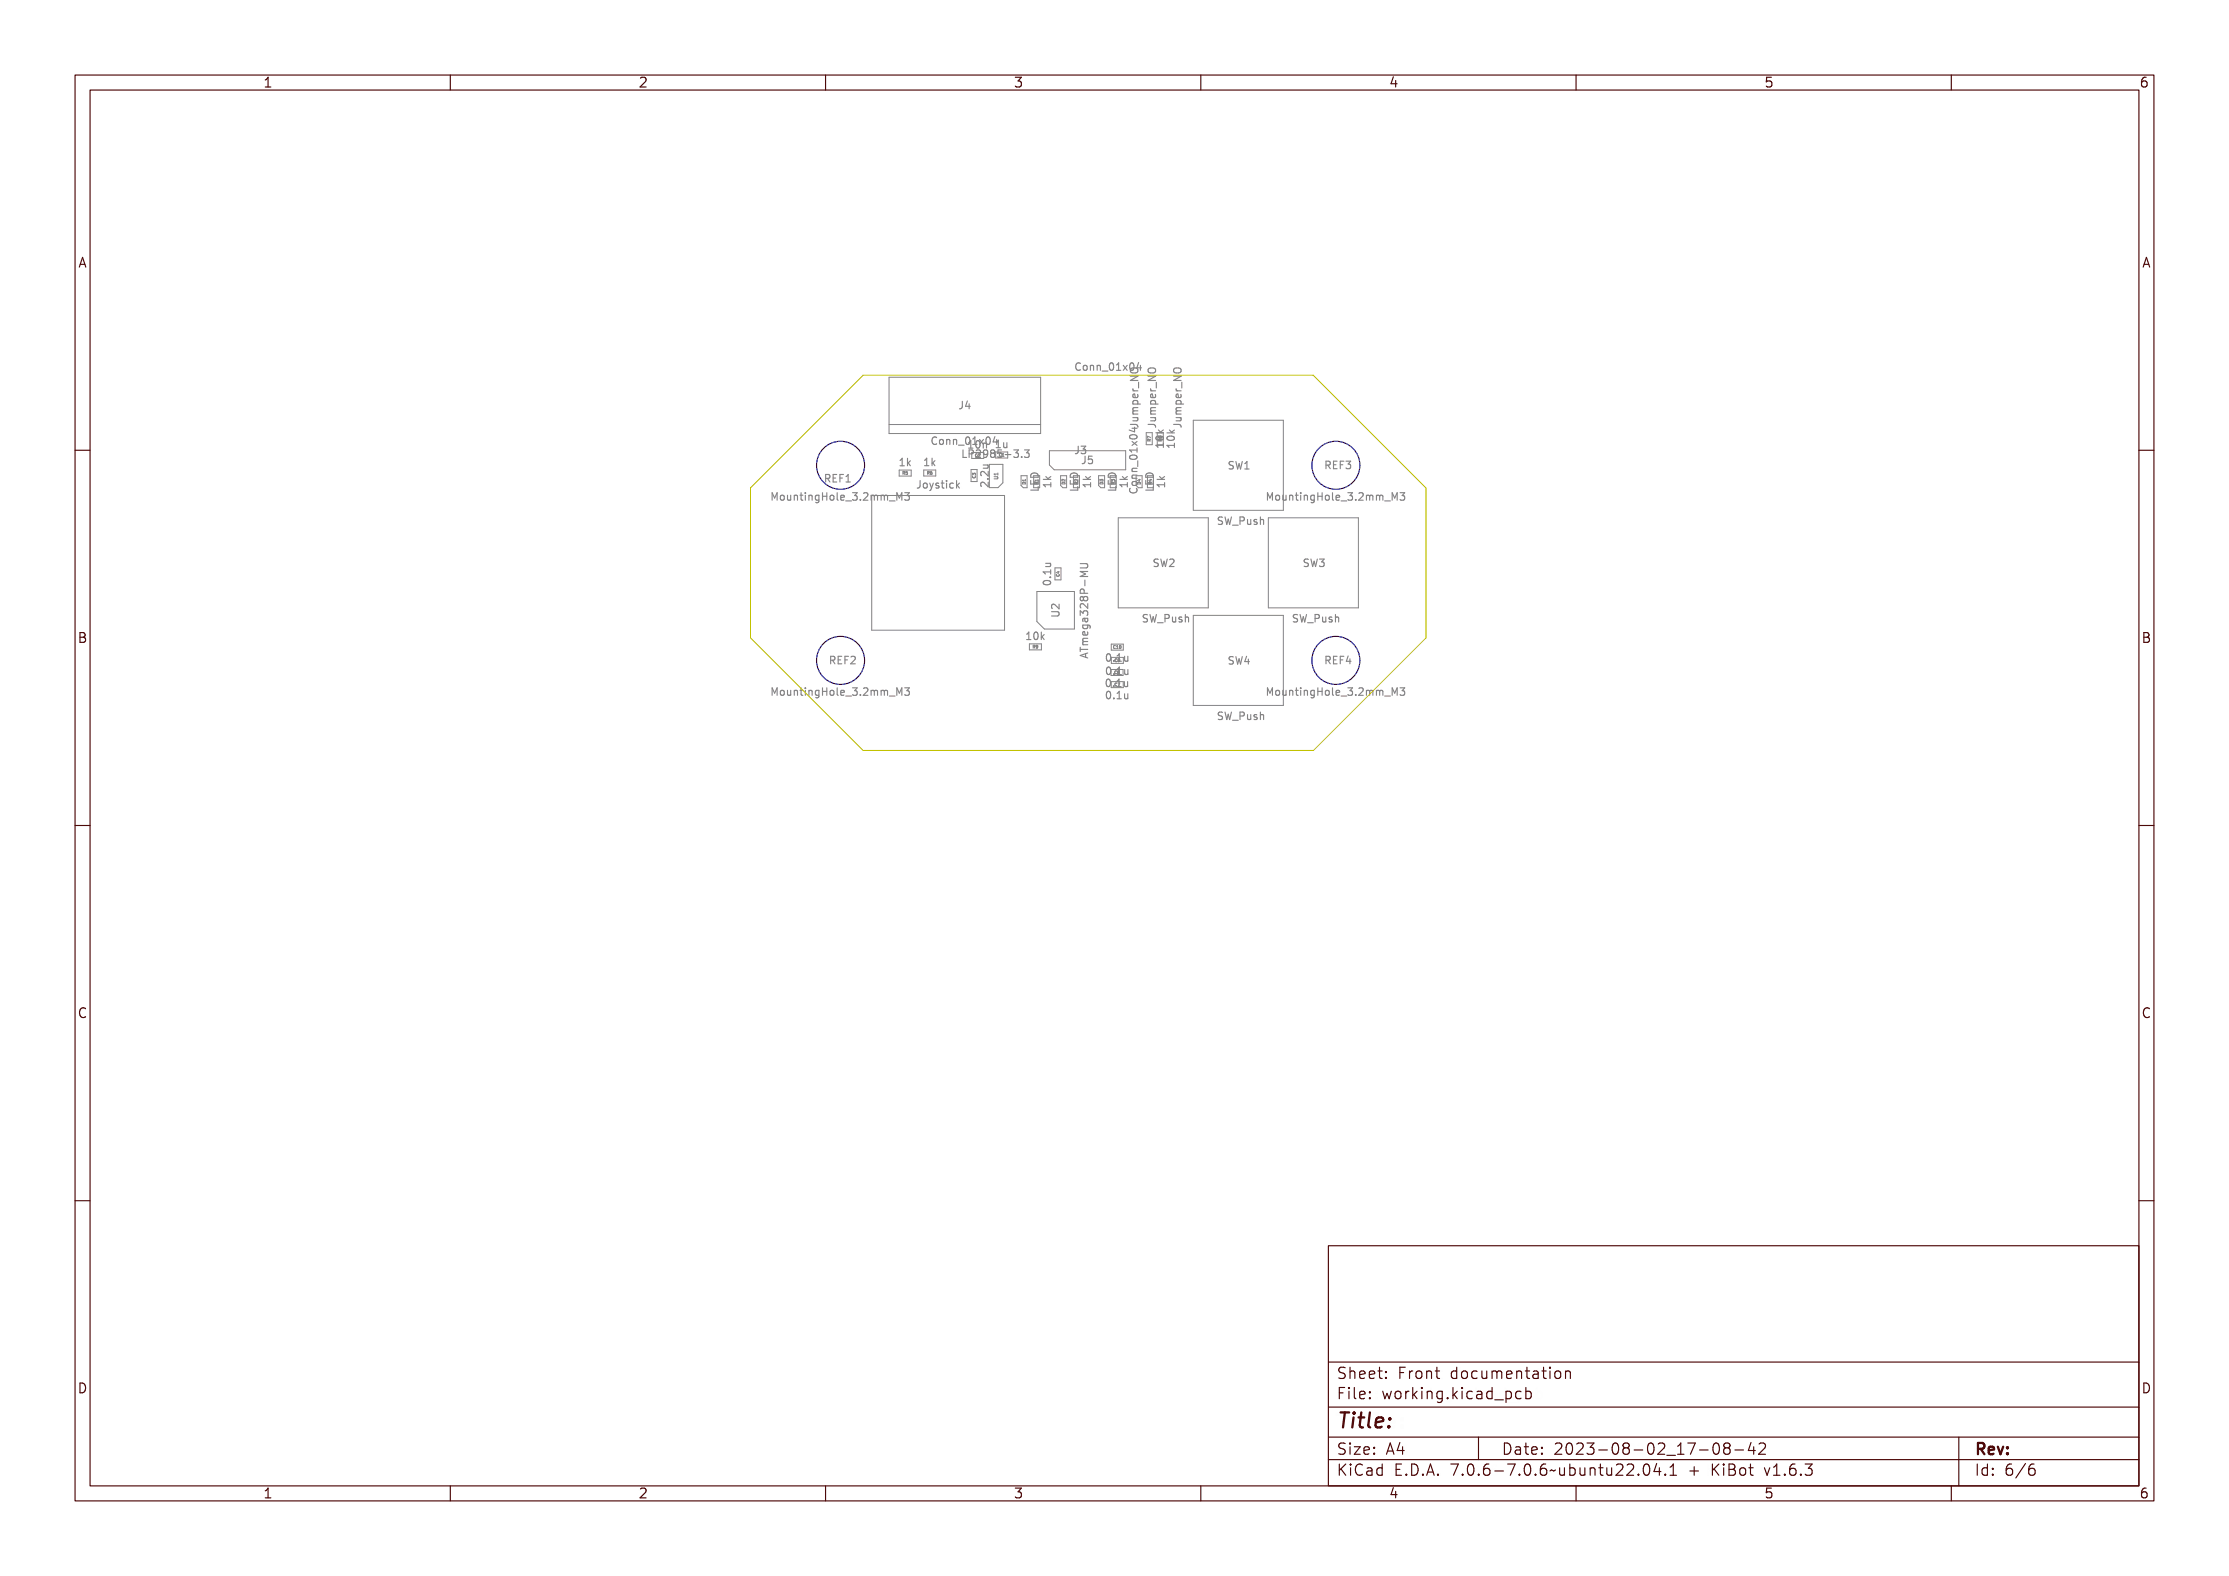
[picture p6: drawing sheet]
<svg xmlns="http://www.w3.org/2000/svg" width="297mm" height="210mm" viewBox="0 0 297 210" stroke-linecap="round" stroke-linejoin="round" font-family="sans-serif">
<defs><g id="words">
<text font-size="2.7" fill="#480000" x="178" y="190.3">Title:</text>
<g font-size="2" fill="#480000">
<text x="178" y="183.7">Sheet: Front documentation</text>
<text x="178" y="186.5">File: working.kicad_pcb</text>
<text x="178" y="193.9">Size: A4</text>
<text x="178" y="196.6">KiCad E.D.A. 7.0.6-7.0.6~ubuntu22.04.1 + KiBot v1.6.3</text>
<text x="200" y="193.9">Date: 2023-08-02_17-08-42</text>
<text x="263" y="196.6">Id: 6/6</text>
<text x="263" y="193.9">Rev:</text>
</g>
<g font-size="1.7" fill="#480000">
<text x="35" y="11.7">1</text>
<text x="85" y="11.7">2</text>
<text x="135" y="11.7">3</text>
<text x="185" y="11.7">4</text>
<text x="235" y="11.7">5</text>
<text x="285" y="11.7">6</text>
<text x="10.5" y="35.7">A</text>
<text x="285.5" y="35.7">A</text>
<text x="10.5" y="85.6">B</text>
<text x="285.5" y="85.6">B</text>
<text x="10.5" y="135.7">C</text>
<text x="285.5" y="135.7">C</text>
<text x="10.5" y="185.6">D</text>
<text x="285.5" y="185.6">D</text>
<text x="35" y="199.7">1</text>
<text x="85" y="199.7">2</text>
<text x="135" y="199.7">3</text>
<text x="185" y="199.7">4</text>
<text x="235" y="199.7">5</text>
<text x="285" y="199.7">6</text>
</g>
<g font-size="1.3" fill="#848484">
<text x="143.7" y="49.4">Conn_01x04</text>
<text x="124.5" y="59.3">Conn_01x04</text>
<text x="127.8" y="54.5">J4</text>
<text x="129.1" y="59.8">10n</text>
<text x="132.7" y="59.7">1u</text>
<text x="154" y="56.6" transform="rotate(-90 154 56.6)">Jumper_NO</text>
<text x="155.1" y="59.7" transform="rotate(-90 155.1 59.7)">10k</text>
<text x="110" y="64.3">REF1</text>
<text x="119.8" y="62.1">1k</text>
<text x="121.8" y="65.1">Joystick</text>
<text x="123.1" y="62.1">1k</text>
<text x="128.7" y="61">LP2985-3.3</text>
<text x="140.1" y="65" transform="rotate(-90 140.1 65)">1k</text>
<text x="143.2" y="60.5">J3</text>
<text x="144.1" y="61.8">J5</text>
<text x="151.5" y="65.3" transform="rotate(-90 151.5 65.3)">Conn_01x04 Jumper_NO</text>
<text x="163.9" y="62.5">SW1</text>
<text x="176.7" y="62.5">REF3</text>
<text x="103.6" y="66.7">MountingHole_3.2mm_M3</text>
<text x="162.6" y="69.9">SW_Push</text>
<text x="169.6" y="66.7">MountingHole_3.2mm_M3</text>
<text x="153.9" y="75.5">SW2</text>
<text x="173.9" y="75.5">SW3</text>
<text x="152.6" y="82.9">SW_Push</text>
<text x="172.6" y="82.9">SW_Push</text>
<text x="110.7" y="88.5">REF2</text>
<text x="136.8" y="85.3">10k</text>
<text x="147.3" y="88.2">0.1u</text>
<text x="147.3" y="89.9">0.1u</text>
<text x="163.9" y="88.5">SW4</text>
<text x="176.7" y="88.5">REF4</text>
<text x="103.6" y="92.7">MountingHole_3.2mm_M3</text>
<text x="147.2" y="91.5">0.1u</text>
<text x="147.3" y="93.2">0.1u</text>
<text x="162.6" y="95.9">SW_Push</text>
<text x="169.6" y="92.7">MountingHole_3.2mm_M3</text>
</g>
<g font-size=".5" fill="#848484">
<text x="120.3" y="63.2">R5</text>
<text x="123.6" y="63.2">R6</text>
<text x="130" y="60.9">C2</text>
<text x="133.2" y="60.8">C1</text>
<text x="137.6" y="86.4">R9</text>
<text x="148.4" y="86.4">C10</text>
<text x="148.5" y="89.8">C8</text>
<text x="148.6" y="88.2">C9</text>
<text x="148.5" y="91.4">C7</text>
</g>
</g></defs>
<g fill="none" stroke="#848484" stroke-width=".15">
<path d="M124.7 58.4l.4-.1h.1v.2l-.1-.1a.38 .38 0 0 0-.4 .4 .38 .38 0 0 0 .5 .3v.1a.46 .46 0 0 1-.5-.1 .46 .46 0 0 1-.1-.5zM125.5 58.6a.35 .35 0 0 1 .5 .3 .35 .35 0 0 1-.5 .3l-.1-.3zM125.6 58.7l.1-.1a.26 .26 0 0 1 .2 .3 .26 .26 0 0 1-.2 .3l-.1-.2zM126.3 58.5h.1v.2a.23 .23 0 0 1 .3-.2 .23 .23 0 0 1 .1 .3v.5h-.1v-.6l-.1-.1-.2 .2v.5h-.1zM127.1 58.5h.1v.2a.23 .23 0 0 1 .3-.2 .23 .23 0 0 1 .1 .3v.5h-.1v-.6l-.1-.1-.2 .2v.5h-.1zM127.7 59.5l.8 .1zM128.3 60v1h.5M128.7 58.4a.27 .27 0 0 1 .5 0v.2a.43 .43 0 0 1 .1 .5 .43 .43 0 0 1-.5 .2 .7 .7 0 0 1-.1-.9zM128.9 58.4a.54 .54 0 0 1 0 .8l-.1-.2zM129.5 58.3h.4v.9h.2v.1h-.6v-.1h.2v-.8l-.2 .1zM130.2 58.5h.2l.1 .3 .2-.3h.2l-.3 .4 .3 .4h-.1l-.3-.3-.2 .3h-.1l.3-.4zM131.1 58.4a.27 .27 0 0 1 .5 0v.2a.43 .43 0 0 1 .1 .5 .43 .43 0 0 1-.5 .2 .7 .7 0 0 1-.1-.9z"/>
<path d="M131.3 58.4a.54 .54 0 0 1 0 .8l-.1-.2zM132.2 58.3h.2v.6h.1v.1h-.1v.3h-.2v-.3h-.4zM132.2 58.4v.5h-.3zM136.5 60h.6l-.3 .3M143.9 48.5l.3-.1 .2 .1v.1l-.2-.1a.38 .38 0 0 0-.3 .4 .38 .38 0 0 0 .4 .4l.1 .1a.46 .46 0 0 1-.6-.1 .46 .46 0 0 1 0-.6zM144.7 48.7a.35 .35 0 0 1 .5 .3 .35 .35 0 0 1-.5 .3l-.1-.3zM144.7 48.8h.1a.26 .26 0 0 1 .3 .2 .26 .26 0 0 1-.3 .3l-.1-.1zM145.4 48.7h.1v.1a.23 .23 0 0 1 .3-.1 .23 .23 0 0 1 .2 .2v.5h-.1l-.1-.5-.1-.2-.2 .2v.5h-.1zM146.2 48.7h.1v.1a.23 .23 0 0 1 .3-.1 .23 .23 0 0 1 .2 .2v.5h-.1l-.1-.5-.1-.2-.2 .2v.5h-.1zM146.9 49.7h.8zM147.9 48.5a.27 .27 0 0 1 .4 0l.1 .2a.43 .43 0 0 1 0 .5 .43 .43 0 0 1-.4 .2 .69 .69 0 0 1-.1-.9zM148 48.5h.1a.54 .54 0 0 1 0 .8l-.2-.2z"/>
<path d="M148.7 48.5l.3-.1v.9h.2v.1h-.5v-.1h.2v-.8l-.2 .1zM149.4 48.7h.1l.2 .2 .2-.2h.1l-.2 .3 .3 .4h-.2l-.2-.3-.2 .3h-.2l.3-.4zM150.3 48.5a.27 .27 0 0 1 .4 0l.1 .2a.43 .43 0 0 1 0 .5 .43 .43 0 0 1-.4 .2 .69 .69 0 0 1-.1-.9zM150.4 48.5h.1a.54 .54 0 0 1 0 .8l-.2-.2zM150.6 57.5h.6v-.1h.1v.1h.2v.1h-.2v.5h-.1l-.6-.4zM150.6 58.4a.62 .62 0 0 1 1 .1 .56 .56 0 0 1-.5 .3 .56 .56 0 0 1-.5-.3zM150.7 58.4h.5l.3 .1a.54 .54 0 0 1-.8 0zM150.7 55.9h.6a.35 .35 0 0 1 .3 .6h-.1a.22 .22 0 0 0 .1-.3 .22 .22 0 0 0-.3-.1h-.5v.2h-.1zM150.7 50.2h1v.2l-.8 .3h.8v.2h-1v-.2l.8-.3h-.8zM150.7 57.6h.5v.4zM150.8 49.5l.2-.1a.53 .53 0 0 1 .7 .4 .55 .55 0 0 1-.5 .3 .55 .55 0 0 1-.5-.3zM150.8 49.7l.6-.1 .2 .2a.51 .51 0 0 1-.8 0z"/>
<path d="M150.8 59l.4 .3 .3-.3v.1l-.2 .2 .2 .2v.2l-.3-.3-.4 .2v-.1l.3-.2-.3-.2zM150.9 54.3l.8-.1v.1l-.7 .1 .1 .1h.6v.1l-.7 .1 .7 .1v.1h-.8v-.3l.1-.1zM150.9 55.1h.8v.1h-.2a.23 .23 0 0 1 .2 .3 .23 .23 0 0 1-.3 .1h-.5v-.1h.6l.1-.2-.2-.1h-.5zM151 51.8h.1a.24 .24 0 0 0 0 .3 .24 .24 0 0 0 .2 .1h.4v.1h-.8v-.1h.2a.26 .26 0 0 1-.1-.4zM151 52.7l.3-.1v.6a.28 .28 0 0 0 .3-.2 .28 .28 0 0 0-.1-.3 .33 .33 0 0 1 .2 .4 .33 .33 0 0 1-.4 .2 .33 .33 0 0 1-.4-.2 .33 .33 0 0 1 .1-.4zM151 53.5a.35 .35 0 0 1 .5-.1 .35 .35 0 0 1 .1 .5h.3v.1h-1v-.1h.1l-.1-.2zM151.1 52.8h.1v.4l-.2-.2zM151.1 53.6h.3l.2 .1a.26 .26 0 0 1-.3 .2 .26 .26 0 0 1-.3-.2zM151.4 48.4h.1v.7h.1v.1h-.1v.2h-.1v-.2h-.4zM151.4 48.5v.6h-.3zM151.9 51l.1 .8zM153 55.9h.7a.35 .35 0 0 1 .3 .6h-.2a.22 .22 0 0 0 .1-.3 .22 .22 0 0 0-.2-.1h-.5v.2h-.2z"/>
<path d="M153 50.2h1v.2l-.8 .3h.8v.2h-1v-.2l.8-.3h-.8zM153.2 49.5l.1-.1a.53 .53 0 0 1 .7 .4 .55 .55 0 0 1-.5 .3 .55 .55 0 0 1-.5-.3zM153.2 49.7l.5-.1 .2 .2a.51 .51 0 0 1-.8 0zM153.3 54.3l.7-.1v.1l-.6 .1 .1 .1h.5v.1l-.6 .1 .6 .1v.1h-.7v-.3l.1-.1zM153.3 55.1h.7v.1h-.1a.23 .23 0 0 1 .1 .3 .23 .23 0 0 1-.3 .1h-.4v-.1h.5l.1-.1-.1-.2h-.5zM153.3 51.8h.1a.24 .24 0 0 0 0 .3 .24 .24 0 0 0 .3 .1h.3v.1h-.7v-.1h.1a.26 .26 0 0 1-.1-.4zM153.4 52.7l.3-.1v.6a.28 .28 0 0 0 .2-.2 .28 .28 0 0 0 0-.3 .33 .33 0 0 1 .1 .4 .33 .33 0 0 1-.3 .2 .33 .33 0 0 1-.4-.2 .33 .33 0 0 1 .1-.4zM153.4 53.5a.35 .35 0 0 1 .4-.1 .35 .35 0 0 1 .2 .5h.3v.1h-1v-.1h.1l-.1-.2zM153.4 52.8h.2v.4l-.2-.2zM153.4 53.6h.4l.1 .1a.26 .26 0 0 1-.2 .2 .26 .26 0 0 1-.3-.2zM154.1 59.1h.8v-.2h.2v.6h-.2v-.2h-.7l.1 .2h-.2zM154.1 58.3a.62 .62 0 0 1 1 .2 .56 .56 0 0 1-.5 .3 .56 .56 0 0 1-.5-.3z"/>
<path d="M154.2 58.4l.6-.1 .2 .2a.54 .54 0 0 1-.8 0zM154.3 51v.8zM154.3 57.3l.3 .3 .5-.3v.1l-.4 .3 .1 .1h.3v.1h-1.1v-.1h.6l-.3-.3zM155.5 57.7h1M155.5 58.3a.59 .59 0 0 1 1 .1 .66 .66 0 0 1-1 .1M155.6 59.2h.8v-.2h.1v.5h-.1v-.2h-.7v.2h-.1zM155.6 58.3a.62 .62 0 0 1 .9 .2 .56 .56 0 0 1-.5 .3 .56 .56 0 0 1-.5-.3zM155.7 58.4l.5-.1 .2 .2a.54 .54 0 0 1-.8 0zM155.8 57.3l.3 .3 .4-.3v.1l-.3 .3v.1h.3v.1h-1v-.1h.6l-.3-.3zM155.8 57.3l.4 .4M156.4 56.6h.7a.32 .32 0 0 1 .3 .3M156.4 50.1h1l-1 .6h1"/>
<path d="M156.4 55.9h.7a.35 .35 0 0 1 .3 .6h-.2a.22 .22 0 0 0 .1-.3 .22 .22 0 0 0-.2-.1h-.5v.2h-.2zM156.4 50.2h1v.2l-.8 .3h.8v.2h-1v-.2l.8-.3h-.8zM156.5 59.1v.5M156.5 59.3h-1l.3 .3M156.5 57.3l-.4 .3M156.5 49.1a.68 .68 0 0 1 .9 .2 .33 .33 0 0 1-.4 .4h-.3a.33 .33 0 0 1-.3-.2 .33 .33 0 0 1 .1-.4zM156.6 49.5l.1-.1a.53 .53 0 0 1 .7 .4 .55 .55 0 0 1-.5 .3 .55 .55 0 0 1-.5-.3zM156.6 49.7l.5-.1 .2 .2a.51 .51 0 0 1-.8 0zM156.7 54.3l.7-.1v.1l-.6 .1 .1 .1h.5v.1l-.6 .1 .6 .1v.1h-.7v-.3l.1-.1zM156.7 55.1h.7v.1h-.1a.23 .23 0 0 1 .1 .3 .23 .23 0 0 1-.3 .1h-.4v-.1h.5l.1-.2-.1-.1h-.5zM156.7 55.7h.7M156.7 55.2h.7"/>
<path d="M156.7 51.8l.2 .3M156.7 53.8h1M156.7 52.1h.7M156.7 51.8h.1a.24 .24 0 0 0 0 .3 .24 .24 0 0 0 .3 .1h.3v.1h-.7v-.1h.1a.26 .26 0 0 1-.1-.4zM156.8 53.8l-.1-.2 .2-.2 .4 .1v.3M156.8 52.7l.3-.1v.6a.28 .28 0 0 0 .2-.2 .28 .28 0 0 0 0-.3 .33 .33 0 0 1 .1 .4 .33 .33 0 0 1-.3 .2 .33 .33 0 0 1-.4-.2 .33 .33 0 0 1 .1-.4zM156.8 53.5a.35 .35 0 0 1 .4-.1 .35 .35 0 0 1 .2 .5h.3v.1h-1v-.1h.1l-.1-.2zM156.8 52.8h.2v.4l-.2-.2zM156.8 53.6h.4l.1 .1a.26 .26 0 0 1-.2 .2 .26 .26 0 0 1-.3-.2zM156.9 54.7l-.2 .2 .1 .3M156.9 54.7h.5M157.3 55.7l.1 .1-.1 .2-.6 .1"/>
<path d="M157.3 52.6l.1 .2-.2 .2-.4-.1v-.3l.1-.1 .1 .5M157.4 54.3l-.6 .1-.1 .2 .2 .1M157.5 50.9v.8M157.7 51v.8zM103.2 66.4l-.3-.7v1M103.6 65.7h.2l.2 .5 .1-.5h.2v1h-.1v-.9l-.2 .6h-.1l-.1-.6v.9h-.2zM104.5 66a.35 .35 0 0 1 .6 .3 .35 .35 0 0 1-.6 .3v-.3zM104.6 66.1h.1a.26 .26 0 0 1 .3 .2 .26 .26 0 0 1-.3 .3l-.1-.1zM105.3 66h.1v.5l.2 .1 .1-.1v-.5h.2v.7h-.2v-.1a.23 .23 0 0 1-.2 .1 .23 .23 0 0 1-.2-.3zM106.1 66h.1v.1a.23 .23 0 0 1 .3-.1 .23 .23 0 0 1 .2 .2v.5h-.2v-.5l-.1-.1-.2 .1v.5h-.1zM107.1 65.8h.1v.2h.3v.1h-.3v.4l.3 .1v.1l-.4-.1v-.5h-.2v-.1h.2zM107.8 66h.3v.6h.2v.1h-.6v-.1h.2v-.5h-.1z"/>
<path d="M107.9 65.7h.2v.1h-.2zM108.5 66h.1v.1a.23 .23 0 0 1 .3-.1 .23 .23 0 0 1 .2 .2v.5h-.1l-.1-.5-.1-.1-.1 .1-.1 .5h-.1zM109.3 66.1l.3-.1 .2 .1v-.1h.1v.7a.28 .28 0 0 1-.2 .3 .28 .28 0 0 1-.3-.2 .24 .24 0 0 0 .2 .1 .24 .24 0 0 0 .2-.3l-.1 .1a.36 .36 0 0 1-.4-.2 .36 .36 0 0 1 0-.4zM109.4 66.1h.1a.26 .26 0 0 1 .3 .2 .26 .26 0 0 1-.3 .3l-.1-.2zM110.1 65.7h.1v.4h.4v-.4h.1v1h-.1v-.5h-.4v.5h-.1zM110.1 63.3a.49 .49 0 0 1 .6 .2v.2l-.2 .1 .3 .5h-.1l-.2-.4h-.1h-.1v.4h-.2zM110.3 63.4h.1a.17 .17 0 0 1 .2 .2 .17 .17 0 0 1-.2 .2h-.1zM111 63.3h.5v.1h-.4v.3h.4v.1h-.4v.4h.4v.1h-.5zM111 66a.35 .35 0 0 1 .5 .3 .35 .35 0 0 1-.5 .3l-.1-.3zM111.1 66.1a.26 .26 0 0 1 .3 .2 .26 .26 0 0 1-.3 .3l-.1-.1zM111.7 65.7h.3v.8l.3 .1v.1l-.3-.1-.1-.8h-.2zM111.8 63.3h.6v.1h-.5v.3h.4v.1h-.4v.5h-.1z"/>
<path d="M112.6 66.1a.32 .32 0 0 1 .4-.1 .32 .32 0 0 1 .1 .4h-.5a.28 .28 0 0 0 .2 .2 .28 .28 0 0 0 .3-.1 .33 .33 0 0 1-.4 .2 .33 .33 0 0 1-.2-.4zM112.6 63.3h.3v.9h.2v.1h-.5v-.1h.2v-.8l-.2 .1zM112.7 66.1h.2l.1 .2h-.4zM113.2 67h.8zM114.1 65.8a.29 .29 0 0 1 .5-.1 .29 .29 0 0 1-.1 .5 .31 .31 0 0 1 .1 .4 .31 .31 0 0 1-.4 .1l-.1-.2a.23 .23 0 0 0 .3 .1 .23 .23 0 0 0 .1-.4h-.2v-.1a.19 .19 0 0 0 .2-.1 .19 .19 0 0 0 0-.2 .19 .19 0 0 0-.3 .1zM115.1 66.5h.2v.2h-.2zM115.7 65.8a.35 .35 0 0 1 .6 .1 .35 .35 0 0 1-.2 .5l-.2 .2h.4v.1h-.6l.2-.3a.27 .27 0 0 0 .3-.3 .27 .27 0 0 0-.3-.3l-.2 .1zM116.5 66h.3h.1h.2v.7h-.1v-.6l-.1 .1v.5h-.1l-.1-.6-.1 .6h-.1zM117.3 66h.3h.1h.2l.1 .7h-.2v-.6l-.1 .1v.5h-.1l-.1-.6-.1 .6h-.1zM118 67h.8zM118.9 65.7h.1l.2 .5 .2-.5h.2v1h-.2v-.9l-.1 .6h-.1l-.2-.6v.9h-.1zM119.7 65.8a.29 .29 0 0 1 .5-.1 .29 .29 0 0 1-.1 .5 .31 .31 0 0 1 .2 .4 .31 .31 0 0 1-.5 .1l-.1-.2a.23 .23 0 0 0 .4 .1 .23 .23 0 0 0 0-.4h-.2v-.1a.19 .19 0 0 0 .2-.1 .19 .19 0 0 0 0-.2 .19 .19 0 0 0-.3 .1z"/>
<path d="M120.5 65.7h.7l-.4 .3 .3 .1 .1 .4-.2 .2h-.3M122.1 64.1h.4v.7a.35 .35 0 0 1-.6 .2v-.1a.22 .22 0 0 0 .3 .1 .22 .22 0 0 0 .1-.2v-.6h-.2zM122.8 64.4a.35 .35 0 0 1 .6 .3 .35 .35 0 0 1-.6 .3l-.1-.3zM122.9 64.5h.1a.26 .26 0 0 1 .2 .2 .26 .26 0 0 1-.2 .3l-.1-.2zM123.5 64.4h.1l.3 .5 .2-.5h.1l-.2 .4a.44 .44 0 0 1-.4 .6l.2-.3zM124.5 64.4l.3-.1 .1 .1-.1 .1a.17 .17 0 0 0-.2-.1 .17 .17 0 0 0-.1 .2 .25 .25 0 0 1 .4 .2 .25 .25 0 0 1-.3 .3h-.2v-.2l.1 .1a.18 .18 0 0 0 .2 0 .18 .18 0 0 0 .1-.2 .28 .28 0 0 1-.3-.1 .28 .28 0 0 1 0-.3zM125.3 64.1h.2v.3h.2v.1h-.2v.4l.2 .1v.1l-.3-.1-.1-.5h-.2v-.1h.2zM126 64.4h.3v.6h.3v.1h-.6v-.1h.2v-.5h-.2zM126.2 64.1h.1v.1h-.1zM126.9 64.4l.3-.1 .1 .1v.1a.27 .27 0 0 0-.3 0 .27 .27 0 0 0 0 .4 .27 .27 0 0 0 .3 0 .3 .3 0 0 1-.3 .2 .3 .3 0 0 1-.2-.4zM127.6 64.1h.1v.6l.3-.3h.2l-.3 .2 .3 .5h-.1l-.3-.4-.1 .1v.3h-.1zM128.8 60h.2v.9h.4v.1h-.6z"/>
<path d="M129.6 60a.5 .5 0 0 1 .6 .2v.1a.33 .33 0 0 1-.4 .3v.4h-.2zM129.8 60.1h.1a.18 .18 0 0 1 .2 .2 .18 .18 0 0 1-.2 .2h-.1zM130.4 60.1a.35 .35 0 0 1 .5 .1 .35 .35 0 0 1-.2 .5l-.2 .2h.5v.1h-.6l.2-.3a.27 .27 0 0 0 .2-.3 .27 .27 0 0 0-.2-.3l-.2 .1zM130.8 64.4a.63 .63 0 0 1 .8 .3v-.4h.1v.6l-.3-.2a.27 .27 0 0 0-.3-.3 .27 .27 0 0 0-.3 .3l.1 .2h-.1l-.1-.2zM130.8 62.8a.62 .62 0 0 1 .8 .3v-.4h.1v.6l-.3-.2a.27 .27 0 0 0-.3-.3 .27 .27 0 0 0-.3 .3l.1 .2h-.1l-.1-.2zM131 61.9h.7v.1h-.1a.23 .23 0 0 1 .1 .3 .23 .23 0 0 1-.3 .1h-.4v-.1h.5l.1-.1-.1-.2h-.5zM131 62h.7M131.3 60.1a.31 .31 0 0 1 .3-.1 .31 .31 0 0 1 .2 .3 .46 .46 0 0 1 0 .5 .46 .46 0 0 1-.5 .2l-.1-.1a.29 .29 0 0 0 .4 0 .29 .29 0 0 0 .1-.4 .31 .31 0 0 1-.5 .1 .31 .31 0 0 1 .1-.5zM131.5 63.7h.2v.1h-.2zM131.6 62l.1 .1-.1 .2-.6 .1M131.6 63.8h.1M131.7 64.2v.7l-.7-.7-.3 .2 .1 .4"/>
<path d="M131.7 62.8v.6l-.7-.6-.3 .2 .1 .4M132.1 60.1a.27 .27 0 0 1 .4 0 .27 .27 0 0 1-.1 .4 .28 .28 0 0 1 .1 .4 .28 .28 0 0 1-.4 0 .28 .28 0 0 1 .1-.4l-.2-.2zM132.8 60h.5v.1h-.3v.3a.36 .36 0 0 1 .4 .4 .36 .36 0 0 1-.6 .2v-.2a.26 .26 0 0 0 .4 .1 .26 .26 0 0 0 0-.4 .26 .26 0 0 0-.4 0zM133.7 60.6h.4v.1h-.4zM134.4 60.1a.29 .29 0 0 1 .5-.1 .29 .29 0 0 1-.1 .5 .31 .31 0 0 1 .1 .4 .31 .31 0 0 1-.4 .1l-.1-.2a.23 .23 0 0 0 .3 .1 .23 .23 0 0 0 0-.4h-.1v-.1a.19 .19 0 0 0 .2 0 .19 .19 0 0 0 0-.3 .19 .19 0 0 0-.3 .1zM135.4 60.8h.2v.2h-.2zM136 60.1a.29 .29 0 0 1 .5-.1 .29 .29 0 0 1-.1 .5 .31 .31 0 0 1 .1 .4 .31 .31 0 0 1-.4 .1l-.1-.2a.23 .23 0 0 0 .3 .1 .23 .23 0 0 0 .1-.4h-.2v-.1a.19 .19 0 0 0 .2 0 .19 .19 0 0 0 0-.3 .19 .19 0 0 0-.3 .1zM137 60.4l.1 .1-.1 .4M137.3 64v.5h1v-.5M137.4 65.1h.9v-.5h.1v.7h-1zM137.4 63.9h.1v.4h.3v-.4h.1v.4h.4v-.4h.1v.6h-1zM137.5 63.1a.52 .52 0 0 1 .6 0 .52 .52 0 0 1 .2 .5h-1v-.2z"/>
<path d="M137.5 63.2a.52 .52 0 0 1 .7-.1 .52 .52 0 0 1 .2 .6h-1zM137.6 63.3h.6l.1 .3h-.8zM137.8 64.2v.3M138.3 64.8v.5h-1M139.1 76h.8v-.2h.1v.5h-.1v-.2h-.7v.2h-.1zM139.1 77.5a.62 .62 0 0 1 1 .2 .56 .56 0 0 1-.5 .3 .56 .56 0 0 1-.6-.3zM139.1 77.4a.54 .54 0 0 1 .9 .3 .57 .57 0 0 1-1-.1zM139.2 77.6l.5-.1 .3 .2a.54 .54 0 0 1-.8 0zM139.3 75h.7v.1h-.1a.23 .23 0 0 1 .1 .3 .23 .23 0 0 1-.2 .1h-.5v-.1h.6l.1-.1-.2-.2h-.5zM139.3 75.1h.7M139.8 76.8h.2v.2h-.2zM139.9 75.1l.1 .1-.1 .2-.6 .1"/>
<path d="M139.9 76.9h.1M140 75.9v.6M140 76.2h-1l.3 .3M142.6 64v.5h1v-.5M142.7 63.2a.54 .54 0 0 1 .6-.1 .54 .54 0 0 1 .3 .5h-1zM142.7 65.1h.8v-.5h.1v.7h-.9zM142.7 63.9h.1v.4h.3v-.4h.1v.4h.3v-.4h.1v.6h-.9zM142.8 63.2a.52 .52 0 0 1 .6-.1 .52 .52 0 0 1 .2 .6h-.9zM142.9 63.3h.6v.3h-.7zM143.1 64.2v.3M143.6 64.8v.5h-1M143.9 75.1h.8l.2 .2v.2l-.2 .2h-.8"/>
<path d="M144 77h1v.1h-.9l.5 .2v.1l-.5 .1h.9v.2h-1v-.2l.5-.2-.5-.2zM144 76.2h.6a.32 .32 0 0 1 .4 .3 .32 .32 0 0 1-.4 .3h-.6v-.1h.7a.18 .18 0 0 0 .2-.2 .18 .18 0 0 0-.2-.2h-.7zM144.1 79.5l.2-.1 .2 .2a.28 .28 0 0 1 .4-.1 .28 .28 0 0 1 0 .4 .28 .28 0 0 1-.4-.1 .27 .27 0 0 1-.5 .1 .27 .27 0 0 1 .1-.4zM144.1 78.7l.2-.1a.33 .33 0 0 1 .3 .5h.4v.1h-1zM144.2 78.8h.2l.1 .3h-.4zM144.3 63.9h1M144.4 79.7l-.2-.2-.3 .2v.2l.2 .2 .3-.2M144.4 79.7l.2-.2h.1l.2 .2v.2l-.2 .2h-.1l-.2-.2M144.4 79.7v.2M144.4 64.5h.8v-.2h.2v.5h-.2v-.2h-.7l.1 .2h-.2zM144.5 79.1l-.1-.5-.1-.1h-.3l-.1 .2v.4h1M144.6 77.3v.8"/>
<path d="M144.6 77.9h.1v.4h-.1zM144.6 63.5l.3 .2 .5-.3v.2l-.4 .2 .1 .1h.3v.1h-1.1v-.1h.6l-.3-.3zM144.6 63.5l.4 .4M144.9 76.2h-1l.7 .3-.7 .3h1M145.3 64.3v.6M145.3 64.6h-1l.3 .3M145.3 63.5l-.4 .3M147.7 64v.5h1v-.5M147.7 63.2a.54 .54 0 0 1 .6-.1 .54 .54 0 0 1 .4 .5h-1zM147.7 65.1h.9v-.5h.1v.7h-1zM147.7 63.9h.1v.4h.3v-.4h.1v.4h.4v-.4h.1v.6h-1zM147.9 63.2a.52 .52 0 0 1 .6-.1 .52 .52 0 0 1 .2 .6h-1z"/>
<path d="M147.9 63.3h.6l.1 .3h-.8zM148.1 64.2v.3M148.7 64.8v.5h-1M149.2 63.9h1M149.3 64.5h.8v-.2h.2v.5h-.2v-.2h-.7l.1 .2h-.2zM149.5 63.5l.3 .2 .5-.3v.2l-.4 .2 .1 .1h.3v.1h-1.1v-.1h.6l-.3-.3zM149.5 63.5l.4 .4M150.2 64.6h-1l.3 .3M150.2 63.5l-.4 .3M150.6 60h.8v-.2h.1v.6h-.1v-.3h-.7v.3h-.1zM150.6 60.8a.62 .62 0 0 1 1 .1 .56 .56 0 0 1-.5 .3 .56 .56 0 0 1-.5-.3zM150.6 64.6h.2l-.1 .2a.38 .38 0 0 0 .4 .3 .38 .38 0 0 0 .3-.4l.1-.1a.46 .46 0 0 1-.1 .6 .46 .46 0 0 1-.5 0 .4 .4 0 0 1-.3-.6z"/>
<path d="M150.7 60.8h.5l.3 .1a.54 .54 0 0 1-.8 0zM150.9 63.1h.6v.1h-.5l-.1 .1 .1 .2h.5v.1h-.7v-.1h.1l-.1-.2zM150.9 62.3h.6v.1h-.5l-.1 .1 .1 .2h.5v.1h-.7v-.1h.1l-.1-.2zM150.9 63.9a.36 .36 0 0 1 .6 0 .36 .36 0 0 1-.1 .5h-.2a.32 .32 0 0 1-.4-.1 .32 .32 0 0 1 .1-.4zM151 64h.3l.1 .1a.26 .26 0 0 1-.2 .2 .26 .26 0 0 1-.3-.2zM151.8 61.3l.1 .8zM152.7 64v.5h1v-.5M152.7 65.1h.9v-.5h.1v.7h-1zM152.7 63.9h.1v.4h.3v-.4h.1v.4h.4v-.4h.1v.6h-1zM152.8 63.1a.52 .52 0 0 1 .6 0 .52 .52 0 0 1 .3 .5h-1v-.2zM152.9 63.2a.52 .52 0 0 1 .6-.1 .52 .52 0 0 1 .2 .6h-1zM152.9 63.3h.6l.1 .3h-.8z"/>
<path d="M153.1 64.2v.3M153.7 64.8v.5h-1M154.1 74.6h.3h.2v.1a.21 .21 0 0 0-.3-.1 .21 .21 0 0 0-.1 .3 .33 .33 0 0 1 .4 .4 .33 .33 0 0 1-.5 .2l-.1-.1a.23 .23 0 0 0 .3 .1 .23 .23 0 0 0 .1-.4 .31 .31 0 0 1-.4-.1 .31 .31 0 0 1 .1-.4zM154.2 63.9h1M154.2 64.5h.9v-.2h.1v.5h-.1v-.2h-.7v.2h-.1zM154.5 63.5l.3 .2 .4-.3v.2l-.4 .2 .1 .1h.3v.1h-1v-.1h.6l-.3-.3zM154.5 63.5l.4 .4M154.7 74.6h.1l.1 .8 .1-.6h.2l.1 .6 .1-.8h.1l-.1 .9h-.2l-.1-.5-.1 .5h-.2zM155.2 64.6h-1l.3 .3M155.2 64.3v.6M155.2 63.5l-.4 .3M155.6 74.6a.35 .35 0 0 1 .6 .1 .35 .35 0 0 1-.2 .5l-.3 .2h.5v.1h-.6l.2-.3a.27 .27 0 0 0 .2-.3 .27 .27 0 0 0-.2-.2h-.2z"/>
<path d="M162.7 69h.4h.1v.1a.21 .21 0 0 0-.3-.1 .21 .21 0 0 0 0 .3 .33 .33 0 0 1 .4 .4 .33 .33 0 0 1-.6 .2v-.2a.23 .23 0 0 0 .3 .2 .23 .23 0 0 0 .1-.4 .31 .31 0 0 1-.4-.1 .31 .31 0 0 1 0-.4zM163.4 69h.1l.1 .7 .1-.5h.1l.2 .5v-.7h.2l-.2 .9h-.1l-.1-.5-.2 .5h-.1zM164.1 61.6h.3h.2v.1a.21 .21 0 0 0-.3-.1 .21 .21 0 0 0-.1 .3 .33 .33 0 0 1 .4 .4 .33 .33 0 0 1-.5 .2l-.1-.1a.23 .23 0 0 0 .3 .1 .23 .23 0 0 0 .1-.4 .31 .31 0 0 1-.4-.1 .31 .31 0 0 1 .1-.4zM164.2 70.2h.8zM164.7 61.6h.1l.1 .8 .1-.6h.2l.1 .6 .1-.8h.1l-.1 .9h-.2l-.1-.5-.1 .5h-.2zM165.1 69a.5 .5 0 0 1 .6 .1v.1a.33 .33 0 0 1-.5 .3v.4h-.1zM165.2 69.1h.2a.18 .18 0 0 1 .2 .1 .18 .18 0 0 1-.2 .2h-.2zM165.7 61.6h.3v.8h.2v.1h-.5v-.1h.2v-.7h-.2zM165.9 69.2h.1v.5l.2 .1 .1-.1v-.5h.2v.7h-.2v-.1a.23 .23 0 0 1-.3 .1 .23 .23 0 0 1-.1-.2zM166.8 69.2h.3h.1v.1a.17 .17 0 0 0-.2 0 .17 .17 0 0 0-.1 .2 .25 .25 0 0 1 .3 .2 .25 .25 0 0 1-.2 .2h-.3v-.1h.1a.18 .18 0 0 0 .2 .1 .18 .18 0 0 0 .1-.2 .28 .28 0 0 1-.3-.2 .28 .28 0 0 1 0-.3zM167.5 68.9h.1v.4a.23 .23 0 0 1 .3-.1 .23 .23 0 0 1 .2 .3v.4h-.2v-.5l-.1-.1-.2 .1v.5h-.1zM169.2 66.4l-.3-.7v1"/>
<path d="M169.6 65.7h.2l.2 .5 .1-.5h.2v1h-.1v-.9l-.2 .6h-.1l-.1-.6v.9h-.2zM170.5 66a.35 .35 0 0 1 .6 .3 .35 .35 0 0 1-.6 .3v-.3zM170.6 66.1h.1a.26 .26 0 0 1 .3 .2 .26 .26 0 0 1-.3 .3l-.1-.1zM171.3 66h.1v.5l.2 .1 .1-.1v-.5h.2v.7h-.2v-.1a.23 .23 0 0 1-.2 .1 .23 .23 0 0 1-.2-.3zM172.1 66h.1v.1a.23 .23 0 0 1 .3-.1 .23 .23 0 0 1 .2 .2v.5h-.2v-.5l-.1-.1-.2 .1v.5h-.1zM173.1 65.8h.1v.2h.3v.1h-.3v.4l.3 .1v.1l-.4-.1v-.5h-.2v-.1h.2zM173.8 66h.3v.6h.2v.1h-.6v-.1h.2v-.5h-.1zM173.9 65.7h.2v.1h-.2zM174.1 74.6h.3h.2v.1a.21 .21 0 0 0-.3-.1 .21 .21 0 0 0-.1 .3 .33 .33 0 0 1 .4 .4 .33 .33 0 0 1-.5 .2l-.1-.1a.23 .23 0 0 0 .3 .1 .23 .23 0 0 0 .1-.4 .31 .31 0 0 1-.4-.1 .31 .31 0 0 1 .1-.4zM174.5 66h.1v.1a.23 .23 0 0 1 .3-.1 .23 .23 0 0 1 .2 .2v.5h-.1l-.1-.5-.1-.1-.1 .1-.1 .5h-.1zM174.7 74.6h.1l.1 .8 .1-.6h.2l.1 .6 .1-.8h.1l-.1 .9h-.2l-.1-.5-.1 .5h-.2zM175.3 66.1l.3-.1 .2 .1v-.1h.1v.7a.28 .28 0 0 1-.2 .3 .28 .28 0 0 1-.3-.2 .24 .24 0 0 0 .2 .1 .24 .24 0 0 0 .2-.3l-.1 .1a.36 .36 0 0 1-.4-.2 .36 .36 0 0 1 0-.4z"/>
<path d="M175.4 66.1h.1a.26 .26 0 0 1 .3 .2 .26 .26 0 0 1-.3 .3l-.1-.2zM175.6 74.6a.29 .29 0 0 1 .5 0 .29 .29 0 0 1-.1 .4 .31 .31 0 0 1 .1 .5 .31 .31 0 0 1-.4 0l-.1-.1a.23 .23 0 0 0 .3 0 .23 .23 0 0 0 0-.3h-.1v-.1a.19 .19 0 0 0 .2-.1 .19 .19 0 0 0 0-.3 .19 .19 0 0 0-.3 .1zM176.1 65.7h.1v.4h.4v-.4h.1v1h-.1v-.5h-.4v.5h-.1zM176.8 61.5a.49 .49 0 0 1 .6 .2v.2l-.2 .1 .3 .5h-.1l-.2-.3-.2-.1h-.1v.4h-.1zM176.9 61.6h.2a.17 .17 0 0 1 .2 .2 .17 .17 0 0 1-.2 .2h-.2zM177 66a.35 .35 0 0 1 .5 .3 .35 .35 0 0 1-.5 .3l-.1-.3zM177.1 66.1a.26 .26 0 0 1 .3 .2 .26 .26 0 0 1-.3 .3l-.1-.1zM177.6 61.5h.6v.1h-.4v.3h.4v.1h-.4v.4h.4v.1h-.6zM177.7 65.7h.3v.8l.3 .1v.1l-.3-.1-.1-.8h-.2zM178.5 61.5h.5v.1h-.4v.3h.4v.1h-.4v.5h-.1zM178.6 66.1a.32 .32 0 0 1 .4-.1 .32 .32 0 0 1 .1 .4h-.5a.28 .28 0 0 0 .2 .2 .28 .28 0 0 0 .3-.1 .33 .33 0 0 1-.4 .2 .33 .33 0 0 1-.2-.4zM178.7 66.1h.2l.1 .2h-.4z"/>
<path d="M179.2 67h.8zM179.2 61.6a.29 .29 0 0 1 .5-.1 .29 .29 0 0 1-.1 .5 .31 .31 0 0 1 .1 .4 .31 .31 0 0 1-.4 .1l-.1-.2a.23 .23 0 0 0 .3 .1 .23 .23 0 0 0 0-.4h-.1v-.1a.19 .19 0 0 0 .2-.1 .19 .19 0 0 0 0-.2 .19 .19 0 0 0-.3 0zM180.1 65.8a.29 .29 0 0 1 .5-.1 .29 .29 0 0 1-.1 .5 .31 .31 0 0 1 .1 .4 .31 .31 0 0 1-.4 .1l-.1-.2a.23 .23 0 0 0 .3 .1 .23 .23 0 0 0 .1-.4h-.2v-.1a.19 .19 0 0 0 .2-.1 .19 .19 0 0 0 0-.2 .19 .19 0 0 0-.3 .1zM181.1 66.5h.2v.2h-.2zM181.7 65.8a.35 .35 0 0 1 .6 .1 .35 .35 0 0 1-.2 .5l-.3 .2h.5v.1h-.6l.2-.3a.27 .27 0 0 0 .3-.3 .27 .27 0 0 0-.3-.3l-.2 .1zM182.5 66h.3h.1h.2v.7h-.1v-.6l-.1 .1v.5h-.1l-.1-.6-.1 .6h-.1zM183.3 66h.3h.1h.2l.1 .7h-.2v-.6l-.1 .1v.5h-.1l-.1-.6-.1 .6h-.1zM184 67h.8zM184.9 65.7h.1l.2 .5 .2-.5h.2v1h-.2v-.9l-.1 .6h-.1l-.2-.6v.9h-.1zM185.7 65.8a.29 .29 0 0 1 .5-.1 .29 .29 0 0 1-.1 .5 .31 .31 0 0 1 .2 .4 .31 .31 0 0 1-.5 .1l-.1-.2a.23 .23 0 0 0 .4 .1 .23 .23 0 0 0 0-.4h-.2v-.1a.19 .19 0 0 0 .2-.1 .19 .19 0 0 0 0-.2 .19 .19 0 0 0-.3 .1zM186.5 65.7h.7l-.4 .3 .3 .1 .1 .4-.2 .2h-.3M103.2 92.4l-.3-.7v1"/>
<path d="M103.6 91.7h.2l.2 .5 .1-.5h.2v1h-.1v-.9l-.2 .6h-.1l-.1-.6v.9h-.2zM104.5 92a.35 .35 0 0 1 .6 .3 .35 .35 0 0 1-.6 .3v-.3zM104.6 92.1h.1a.26 .26 0 0 1 .3 .2 .26 .26 0 0 1-.3 .3l-.1-.1zM105.3 92h.1v.5l.2 .1 .1-.1v-.5h.2v.7h-.2v-.1a.23 .23 0 0 1-.2 .1 .23 .23 0 0 1-.2-.3zM106.1 92h.1v.1a.23 .23 0 0 1 .3-.1 .23 .23 0 0 1 .2 .2v.5h-.2v-.5l-.1-.1-.2 .1v.5h-.1zM107.1 91.8h.1v.2h.3v.1h-.3v.4l.3 .1v.1l-.4-.1v-.5h-.2v-.1h.2zM107.8 92h.3v.6h.2v.1h-.6v-.1h.2v-.5h-.1zM107.9 91.7h.2v.1h-.2zM108.5 92h.1v.1a.23 .23 0 0 1 .3-.1 .23 .23 0 0 1 .2 .2v.5h-.1l-.1-.5-.1-.1-.1 .1-.1 .5h-.1zM109.3 92.1l.3-.2 .2 .2v-.1h.1v.6a.28 .28 0 0 1-.2 .4 .28 .28 0 0 1-.3-.2 .24 .24 0 0 0 .2 .1 .24 .24 0 0 0 .2-.3l-.1 .1a.36 .36 0 0 1-.4-.2 .36 .36 0 0 1 0-.4zM109.4 92.1h.1a.26 .26 0 0 1 .3 .2 .26 .26 0 0 1-.3 .3l-.1-.2zM110.1 91.7h.1v.4h.4v-.4h.1v1h-.1v-.5h-.4v.5h-.1z"/>
<path d="M110.8 87.5a.49 .49 0 0 1 .6 .2v.2l-.2 .1 .3 .5h-.1l-.2-.3-.2-.1h-.1v.4h-.1zM110.9 87.6h.2a.17 .17 0 0 1 .2 .2 .17 .17 0 0 1-.2 .2h-.2zM111 92a.35 .35 0 0 1 .5 .3 .35 .35 0 0 1-.5 .3l-.1-.3zM111.1 92.1a.26 .26 0 0 1 .3 .2 .26 .26 0 0 1-.3 .3l-.1-.1zM111.6 87.5h.6v.1h-.4v.3h.4v.1h-.4v.4h.4v.1h-.6zM111.7 91.7h.3v.8l.3 .1v.1l-.3-.1-.1-.8h-.2zM112.5 87.5h.5v.1h-.4v.3h.4v.1h-.4v.5h-.1zM112.6 92.1a.32 .32 0 0 1 .4-.1 .32 .32 0 0 1 .1 .4h-.5a.28 .28 0 0 0 .2 .2 .28 .28 0 0 0 .3-.1 .33 .33 0 0 1-.4 .2 .33 .33 0 0 1-.2-.4zM112.7 92.1h.2l.1 .2h-.4zM113.2 93h.8zM113.2 87.6a.35 .35 0 0 1 .6 .1 .35 .35 0 0 1-.2 .5l-.3 .2h.5v.1h-.6l.2-.3a.27 .27 0 0 0 .2-.3 .27 .27 0 0 0-.2-.3l-.2 .1zM114.1 91.8a.29 .29 0 0 1 .5-.1 .29 .29 0 0 1-.1 .5 .31 .31 0 0 1 .1 .4 .31 .31 0 0 1-.4 .1l-.1-.2a.23 .23 0 0 0 .3 .1 .23 .23 0 0 0 .1-.4h-.2v-.1a.19 .19 0 0 0 .2-.1 .19 .19 0 0 0 0-.2 .19 .19 0 0 0-.3 0z"/>
<path d="M115.1 92.5h.2v.2h-.2zM115.7 91.8a.35 .35 0 0 1 .6 .1 .35 .35 0 0 1-.2 .5l-.2 .2h.4v.1h-.6l.2-.3a.27 .27 0 0 0 .3-.3 .27 .27 0 0 0-.3-.3l-.2 .1zM116.5 92h.3h.1h.2v.7h-.1v-.6l-.1 .1v.5h-.1l-.1-.6-.1 .6h-.1zM117.3 92h.3h.1h.2l.1 .7h-.2v-.6l-.1 .1v.5h-.1l-.1-.6-.1 .6h-.1zM118 93h.8zM118.9 91.7h.1l.2 .5 .2-.5h.2v1h-.2v-.9l-.1 .6h-.1l-.2-.6v.9h-.1zM119.7 91.8a.29 .29 0 0 1 .5-.1 .29 .29 0 0 1-.1 .5 .31 .31 0 0 1 .2 .4 .31 .31 0 0 1-.5 .1l-.1-.2a.23 .23 0 0 0 .4 .1 .23 .23 0 0 0 0-.4h-.2v-.1a.19 .19 0 0 0 .2-.1 .19 .19 0 0 0 0-.2 .19 .19 0 0 0-.3 0zM120.5 91.7h.7l-.4 .3 .3 .1 .1 .4-.2 .2h-.3M136.9 84.3h.4v.9h.2v.1h-.6v-.1h.2v-.8l-.2 .1zM137.7 84.4a.27 .27 0 0 1 .5 0l.1 .2a.43 .43 0 0 1 0 .5 .43 .43 0 0 1-.5 .2 .7 .7 0 0 1-.1-.9zM137.9 84.4h.1a.54 .54 0 0 1 0 .8l-.2-.2zM138.5 84.3h.1v.5l.4-.3h.1l-.3 .3 .3 .5h-.1l-.3-.4-.1 .1v.3h-.1z"/>
<path d="M140.1 81.5h.8l.2 .2v.2l-.2 .2h-.8M140.2 81.4h.6a.32 .32 0 0 1 .4 .3 .32 .32 0 0 1-.4 .3h-.6v-.1h.6a.18 .18 0 0 0 .3-.2 .18 .18 0 0 0-.3-.2h-.6zM140.2 80.7a.63 .63 0 0 1 .8 .4v-.5h.2v.6l-.4-.2a.27 .27 0 0 0-.2-.2 .27 .27 0 0 0-.3 .2l.1 .2h-.2v-.1zM141.1 80.5v.6l-.7-.6-.3 .2 .1 .4M143.9 82v-.6l.4 .3 .1-.3h.4l.1 .2-.1 .4M143.9 86.2v.6M143.9 86.5h1M144 86.1l1-.3v.1l-.3 .1v.3l.3 .1v.1l-1-.3zM144 85h.1v.3h.9v.1h-.9v.3h-.1zM144.1 81.1h.2l.2 .1a.31 .31 0 0 1 .4-.1 .31 .31 0 0 1 .1 .5h-.2a.23 .23 0 0 0 .1-.3 .23 .23 0 0 0-.4 0v.2h-.1a.19 .19 0 0 0-.1-.3 .19 .19 0 0 0-.2 .1 .19 .19 0 0 0 0 .2l-.1 .1zM144.1 80.3a.62 .62 0 0 1 .8 .4v-.5h.1v.6l-.4-.2a.27 .27 0 0 0-.2-.2 .27 .27 0 0 0-.3 .2l.1 .2h-.1l-.1-.1zM144.1 86.1l.5-.1v.3z"/>
<path d="M144.2 84.3l.8-.1v.1l-.7 .1 .1 .1h.6v.1l-.7 .1h.7v.2h-.7l-.1-.3 .1-.1zM144.3 82.6h.6a.28 .28 0 0 1 .4 .2 .28 .28 0 0 1-.2 .4 .24 .24 0 0 0 0-.3 .24 .24 0 0 0-.2-.1h.1a.35 .35 0 0 1-.4 .4 .35 .35 0 0 1-.3-.4zM144.3 85.9h.6M144.3 83.3h.8l.2 .2-.1 .2M144.3 81.9l.7-.1v.2h-.1a.25 .25 0 0 1 .1 .3 .25 .25 0 0 1-.3 .1 .25 .25 0 0 1-.2-.3v-.1a.24 .24 0 0 0-.2 .1 .24 .24 0 0 0 .1 .3 .29 .29 0 0 1-.1-.5zM144.3 83.3v.3l.2 .2 .4-.1v-.4M144.3 83.5l.3-.1v.5a.28 .28 0 0 0 .3-.2 .28 .28 0 0 0-.1-.3 .33 .33 0 0 1 .2 .4 .33 .33 0 0 1-.4 .2 .33 .33 0 0 1-.3-.1 .33 .33 0 0 1 0-.4zM144.4 83.6l.1-.1v.4l-.2-.1zM144.4 82.8h.3l.2 .1a.26 .26 0 0 1-.3 .2 .26 .26 0 0 1-.2-.2zM144.4 85.5l-.1 .1 .1 .3M144.4 85.5h.5M144.5 82.4l.1 .3 .1 .2 .2-.2v-.3"/>
<path d="M144.6 82a.21 .21 0 0 1 .3 0 .21 .21 0 0 1-.1 .3h-.2zM144.6 87.1v.5M144.9 84.2v.3l-.1 .1h-.5v-.4h.2l.1 .4M144.9 87l-1 .3 1 .4M144.9 80.4v.7l-.7-.7-.3 .2 .1 .4M144.9 82.4h-.6v.4M144.9 85.1h-.6v.2l.1 .2M147.4 90.7a.27 .27 0 0 1 .5 0v.1a.43 .43 0 0 1 .1 .5 .43 .43 0 0 1-.5 .2 .69 .69 0 0 1-.1-.8zM147.4 92.3a.27 .27 0 0 1 .5 0l.1 .2a.43 .43 0 0 1 0 .5 .43 .43 0 0 1-.5 .1 .69 .69 0 0 1-.1-.8zM147.4 87.3a.27 .27 0 0 1 .5 0l.1 .2a.43 .43 0 0 1 0 .5 .43 .43 0 0 1-.5 .1 .69 .69 0 0 1-.1-.8zM147.4 89.1a.27 .27 0 0 1 .5 0l.1 .1a.43 .43 0 0 1 0 .5 .43 .43 0 0 1-.5 .2 .7 .7 0 0 1-.1-.8zM147.6 90.7a.54 .54 0 0 1 0 .8l-.1-.3z"/>
<path d="M147.6 92.3h.1a.54 .54 0 0 1 0 .8l-.2-.2zM147.6 87.3h.1a.54 .54 0 0 1 0 .8l-.2-.2zM147.6 89.1l.1-.1a.54 .54 0 0 1 0 .8l-.2-.2zM148.4 91.3h.1v.2h-.1zM148.4 93h.2v.2h-.2zM148.4 88h.2v.2h-.2zM148.4 89.7h.2v.2h-.2zM149 90.6h.4v.8h.2v.1h-.6v-.1h.2v-.7h-.2zM149 92.2h.4v.8h.2v.2h-.6v-.2h.2v-.7l-.2 .1zM149 87.2h.4v.8h.2v.2h-.6v-.2h.3v-.7l-.3 .1zM149 89h.4v.8h.2v.1h-.5v-.1h.2v-.7h-.3zM149.8 90.8h.1v.6l.1 .1 .2-.2v-.5h.1v.7h-.1v-.1a.23 .23 0 0 1-.3 .1 .23 .23 0 0 1-.1-.2z"/>
<path d="M149.8 92.4h.1v.6l.2 .1 .1-.2v-.5h.2v.8h-.2v-.2a.23 .23 0 0 1-.3 .2 .23 .23 0 0 1-.1-.3zM149.8 87.4h.1v.6l.2 .1 .1-.2v-.5h.2v.8h-.2v-.2a.23 .23 0 0 1-.3 .2 .23 .23 0 0 1-.1-.3zM149.8 89.2h.1v.5l.2 .1 .1-.1v-.5h.2v.7h-.2v-.1a.23 .23 0 0 1-.2 .1 .23 .23 0 0 1-.2-.2zM152.7 82h.4h.1v.1a.21 .21 0 0 0-.3-.1 .21 .21 0 0 0 0 .3 .33 .33 0 0 1 .4 .4 .33 .33 0 0 1-.6 .2v-.2a.23 .23 0 0 0 .3 .2 .23 .23 0 0 0 .1-.4 .31 .31 0 0 1-.4-.1 .31 .31 0 0 1 0-.4zM153.4 82h.1l.1 .7 .1-.5h.1l.2 .5v-.7h.2l-.2 .9h-.1l-.1-.5-.2 .5h-.1zM154.2 83.2h.8zM155.1 82a.5 .5 0 0 1 .6 .1v.1a.33 .33 0 0 1-.5 .3v.4h-.1zM155.2 82.1h.2a.18 .18 0 0 1 .2 .1 .18 .18 0 0 1-.2 .2h-.2zM155.9 82.2h.1v.5l.2 .1 .1-.1v-.5h.2v.7h-.2v-.1a.23 .23 0 0 1-.3 .1 .23 .23 0 0 1-.1-.2zM156.8 82.2h.3h.1v.1a.17 .17 0 0 0-.2 0 .17 .17 0 0 0-.1 .2 .25 .25 0 0 1 .3 .2 .25 .25 0 0 1-.2 .2h-.3v-.1h.1a.18 .18 0 0 0 .2 .1 .18 .18 0 0 0 .1-.2 .28 .28 0 0 1-.3-.2 .28 .28 0 0 1 0-.3zM157.5 81.9h.1v.4a.23 .23 0 0 1 .3-.1 .23 .23 0 0 1 .2 .3v.4h-.2v-.5l-.1-.1-.2 .1v.5h-.1zM162.7 95h.4h.1v.1a.21 .21 0 0 0-.3-.1 .21 .21 0 0 0 0 .3 .33 .33 0 0 1 .4 .4 .33 .33 0 0 1-.6 .2v-.2a.23 .23 0 0 0 .3 .2 .23 .23 0 0 0 .1-.4 .31 .31 0 0 1-.4-.1 .31 .31 0 0 1 0-.4z"/>
<path d="M163.4 95h.1l.1 .7 .1-.5h.1l.2 .5v-.7h.2l-.2 .9h-.1l-.1-.5-.2 .5h-.1zM164.1 87.6h.3h.2v.1a.21 .21 0 0 0-.3-.1 .21 .21 0 0 0-.1 .3 .33 .33 0 0 1 .4 .4 .33 .33 0 0 1-.5 .2l-.1-.1a.23 .23 0 0 0 .3 .1 .23 .23 0 0 0 .1-.4 .31 .31 0 0 1-.4-.1 .31 .31 0 0 1 .1-.4zM164.2 96.2h.8zM164.7 87.6h.1l.1 .8 .1-.6h.2l.1 .6 .1-.8h.1l-.1 .9h-.2l-.1-.5-.1 .5h-.2zM165.1 95a.5 .5 0 0 1 .6 .1v.1a.33 .33 0 0 1-.5 .3v.4h-.1zM165.2 95.1h.2a.18 .18 0 0 1 .2 .1 .18 .18 0 0 1-.2 .2h-.2zM165.9 95.2h.1v.5l.2 .1 .1-.1v-.5h.2v.7h-.2v-.1a.23 .23 0 0 1-.3 .1 .23 .23 0 0 1-.1-.2zM166 87.6h.1v.6h.1v.1h-.1v.2h-.1v-.2h-.4zM166 87.7v.5h-.3zM166.8 95.2h.3h.1v.1a.17 .17 0 0 0-.2 0 .17 .17 0 0 0-.1 .2 .25 .25 0 0 1 .3 .1 .25 .25 0 0 1-.2 .3h-.3v-.1h.1a.18 .18 0 0 0 .2 .1 .18 .18 0 0 0 .1-.2 .28 .28 0 0 1-.3-.2 .28 .28 0 0 1 0-.3zM167.5 94.9h.1v.4a.23 .23 0 0 1 .3-.1 .23 .23 0 0 1 .2 .3v.4h-.2v-.5l-.2-.1-.1 .1v.5h-.1zM169.2 92.4l-.3-.7v1"/>
<path d="M169.6 91.7h.2l.2 .5 .1-.5h.2v1h-.1v-.9l-.2 .6h-.1l-.1-.6v.9h-.2zM170.5 92a.35 .35 0 0 1 .6 .3 .35 .35 0 0 1-.6 .3v-.3zM170.6 92.1h.1a.26 .26 0 0 1 .3 .2 .26 .26 0 0 1-.3 .3l-.1-.1zM171.3 92h.1v.5l.2 .1 .1-.1v-.5h.2v.7h-.2v-.1a.23 .23 0 0 1-.2 .1 .23 .23 0 0 1-.2-.3zM172.1 92h.1v.1a.23 .23 0 0 1 .3-.1 .23 .23 0 0 1 .2 .2v.5h-.2v-.5l-.1-.1-.2 .1v.5h-.1zM172.7 82h.4h.1v.1a.21 .21 0 0 0-.3-.1 .21 .21 0 0 0 0 .3 .33 .33 0 0 1 .4 .4 .33 .33 0 0 1-.6 .2v-.2a.23 .23 0 0 0 .3 .2 .23 .23 0 0 0 .1-.4 .31 .31 0 0 1-.4-.1 .31 .31 0 0 1 0-.4zM173.1 91.8h.1v.2h.3v.1h-.3v.4l.3 .1v.1l-.4-.1v-.5h-.2v-.1h.2zM173.4 82h.1l.1 .7 .1-.5h.1l.1 .5 .1-.7h.2l-.2 .9h-.1l-.1-.5-.2 .5h-.1zM173.8 92h.3v.6h.2v.1h-.6v-.1h.2v-.5h-.1zM173.9 91.7h.2v.1h-.2zM174.2 83.2h.8zM174.5 92h.1v.1a.23 .23 0 0 1 .3-.1 .23 .23 0 0 1 .2 .2v.5h-.1l-.1-.5-.1-.1-.1 .1-.1 .5h-.1z"/>
<path d="M175.1 82a.5 .5 0 0 1 .6 .1v.1a.33 .33 0 0 1-.5 .3v.4h-.1zM175.2 82.1h.2a.18 .18 0 0 1 .2 .1 .18 .18 0 0 1-.2 .2h-.2zM175.3 92.1l.3-.2 .2 .2v-.1h.1v.6a.28 .28 0 0 1-.2 .4 .28 .28 0 0 1-.3-.2 .24 .24 0 0 0 .2 .1 .24 .24 0 0 0 .2-.3l-.1 .1a.36 .36 0 0 1-.4-.2 .36 .36 0 0 1 0-.4zM175.4 92.1h.1a.26 .26 0 0 1 .3 .2 .26 .26 0 0 1-.3 .3l-.1-.2zM175.9 82.2h.1v.5l.2 .1 .1-.1v-.5h.2v.7h-.2v-.1a.23 .23 0 0 1-.3 .1 .23 .23 0 0 1-.1-.2zM176.1 91.7h.1v.4h.4v-.4h.1v1h-.1v-.5h-.4v.5h-.1zM176.8 82.2h.3h.1v.1a.17 .17 0 0 0-.3 0 .17 .17 0 0 0 0 .2 .25 .25 0 0 1 .3 .2 .25 .25 0 0 1-.2 .2h-.3v-.1h.1a.18 .18 0 0 0 .2 .1 .18 .18 0 0 0 .1-.2 .28 .28 0 0 1-.3-.2 .28 .28 0 0 1 0-.3zM176.8 87.5a.49 .49 0 0 1 .6 .2v.2l-.2 .1 .3 .5h-.1l-.2-.3-.2-.1h-.1v.4h-.1zM176.9 87.6h.2a.17 .17 0 0 1 .2 .2 .17 .17 0 0 1-.2 .2h-.2zM177 92a.35 .35 0 0 1 .5 .3 .35 .35 0 0 1-.5 .3l-.1-.3zM177.1 92.1a.26 .26 0 0 1 .3 .2 .26 .26 0 0 1-.3 .3l-.1-.1zM177.5 81.9h.1v.4a.23 .23 0 0 1 .3-.1 .23 .23 0 0 1 .2 .3v.4h-.2v-.5l-.1-.1-.2 .1v.5h-.1z"/>
<path d="M177.6 87.5h.6v.1h-.4v.3h.4v.1h-.4v.4h.4v.1h-.6zM177.7 91.7h.3v.8l.3 .1v.1l-.3-.1-.1-.8h-.2zM178.5 87.5h.5v.1h-.4v.3h.4v.1h-.4v.5h-.1zM178.6 92.1a.32 .32 0 0 1 .4-.1 .32 .32 0 0 1 .1 .4h-.5a.28 .28 0 0 0 .2 .2 .28 .28 0 0 0 .3-.1 .33 .33 0 0 1-.4 .2 .33 .33 0 0 1-.2-.4zM178.7 92.1h.2l.1 .2h-.4zM179.2 93h.8zM179.6 87.5h.1v.7h.1v.1h-.1v.2h-.1v-.2h-.4zM179.6 87.6v.6h-.3zM180.1 91.8a.29 .29 0 0 1 .5-.1 .29 .29 0 0 1-.1 .5 .31 .31 0 0 1 .1 .4 .31 .31 0 0 1-.4 .1l-.1-.2a.23 .23 0 0 0 .3 .1 .23 .23 0 0 0 .1-.4h-.2v-.1a.19 .19 0 0 0 .2-.1 .19 .19 0 0 0 0-.2 .19 .19 0 0 0-.3 0zM181.1 92.5h.2v.2h-.2zM181.7 91.8a.35 .35 0 0 1 .6 .1 .35 .35 0 0 1-.2 .5l-.3 .2h.5v.1h-.6l.2-.3a.27 .27 0 0 0 .3-.3 .27 .27 0 0 0-.3-.3l-.2 .1zM182.5 92h.3h.1h.2v.7h-.1v-.6l-.1 .1v.5h-.1l-.1-.6-.1 .6h-.1z"/>
<path d="M183.3 92h.3h.1h.2l.1 .7h-.2v-.6l-.1 .1v.5h-.1l-.1-.6-.1 .6h-.1zM184 93h.8zM184.9 91.7h.1l.2 .5 .2-.5h.2v1h-.2v-.9l-.1 .6h-.1l-.2-.6v.9h-.1zM185.7 91.8a.29 .29 0 0 1 .5-.1 .29 .29 0 0 1-.1 .5 .31 .31 0 0 1 .2 .4 .31 .31 0 0 1-.5 .1l-.1-.2a.23 .23 0 0 0 .4 .1 .23 .23 0 0 0 0-.4h-.2v-.1a.19 .19 0 0 0 .2-.1 .19 .19 0 0 0 0-.2 .19 .19 0 0 0-.3 0zM186.5 91.7h.7l-.4 .3 .3 .1 .1 .4-.2 .2h-.3"/>
<circle cx="128.9" cy="58.8" r=".09"/>
<circle cx="131.3" cy="58.8" r=".09"/>
<circle cx="148.1" cy="48.9" r=".09"/>
<circle cx="150.5" cy="48.9" r=".09"/>
<circle cx="151.1" cy="58.5" r=".09"/>
<circle cx="154.6" cy="58.5" r=".09"/>
<circle cx="156" cy="58.5" r=".09"/>
<circle cx="131.5" cy="60.4" r=".21"/>
<circle cx="132.3" cy="60.3" r=".16"/>
<circle cx="132.3" cy="60.7" r=".19"/>
<circle cx="139.6" cy="77.7" r=".09"/>
<circle cx="144.3" cy="79.7" r=".16"/>
<circle cx="144.7" cy="79.7" r=".19"/>
<circle cx="151.1" cy="60.9" r=".09"/>
<circle cx="138" cy="84.8" r=".09"/>
<circle cx="147.6" cy="91.1" r=".09"/>
<circle cx="147.7" cy="92.7" r=".09"/>
<circle cx="147.7" cy="87.7" r=".09"/>
<circle cx="147.7" cy="89.4" r=".09"/>
</g>
<g fill="none" stroke="#848484" stroke-width=".13">
<path d="M118.5 50.3h20.2v7.5h-20.2zM118.5 56.6h20.2M152.7 57.7h.8v1.6h-.8zM152.9 58.2l.4 .2-.3-.2-.1 .2zM153 58.5l.1 .1 .2-.1-.1 .1 .1 .1h-.4zM153 58.6h.1v.1h-.1zM153.1 58.8v-.2l-.2-.1v.3h.4M153.3 58.5l-.2 .2M153.3 58.3l-.4-.2v.3M159 56h12v12h-12zM116.1 66h17.8v18h-17.8zM119.8 62.6h1.6v.8h-1.6z"/>
<path d="M123.1 62.6h1.6v.8h-1.6zM129.4 62.6h.8v1.6h-.8zM129.6 63.4a.18 .18 0 0 0 .2 .3 .18 .18 0 0 0 .1-.3M129.6 63.4h.1a.14 .14 0 0 0 .1 .2 .14 .14 0 0 0 .1-.2 .18 .18 0 0 1-.1 .3 .18 .18 0 0 1-.2-.3zM129.6 63.1l.2 .1a.12 .12 0 0 1 .2-.1 .12 .12 0 0 1-.1 .2v-.2l-.1 .2-.1-.1-.1 .1zM130 63.3l-.1-.2h-.1l-.1 .1-.1-.1v.2M130 63.3h-.1M131.8 61.9h1.8v2.4l-.6 .7h-1.2zM132.5 63.5h.4l.1 .1-.1 .2h-.4M132.5 63.5h.3a.16 .16 0 0 1 .2 .1 .16 .16 0 0 1-.2 .2l-.3-.1h.4v-.1zM132.5 63.2h.4l.1-.1v.2l-.1-.1h-.3l-.1 .1zM133 63v.3"/>
<path d="M133 63.2h-.5l.1 .1M136 63.4h.9v1.6h-.5l-.4-.3zM136.3 64.3a.22 .22 0 0 1 .2 0 .22 .22 0 0 1 .1 .2h-.4zM136.3 64h.3v-.1v.2v-.1h-.3v.1zM136.3 64.3h.3v.2h-.3zM136.3 64.3h.2l.1 .1h-.3zM136.6 63.9v.2M136.6 64h-.4l.1 .1M137.7 63.4h.8v1.6h-.8zM137.9 64.3v.2h.4M137.9 64h.4v-.1v.2v-.1h-.3v.1zM137.9 64.3h.2v.2"/>
<path d="M137.9 64.3h.1M138 64.3h.1l.2-.1-.1 .2 .1 .1h-.4zM138 64.3h.1v.1h-.1zM138.2 78.8h5v5h-4l-1-1zM138.3 64h-.4l.1 .1M138.3 64.3l-.2 .1M138.3 63.9v.2M139.8 60.1h10.2v2.5h-9.5l-.7-.6zM140.6 75.7h.8v1.6h-.8zM140.8 76.2h.3l.1 .1h-.1l-.1 .1zM140.8 76.5a.18 .18 0 0 0 .2 .3 .18 .18 0 0 0 .1-.3M140.8 76.5a.14 .14 0 0 0 .2 .2 .14 .14 0 0 0 .1-.2 .18 .18 0 0 1-.2 .3 .18 .18 0 0 1-.1-.3z"/>
<path d="M140.8 76.3h.2v.1zM140.9 76.2h.3M141 76.1v.3l-.3-.1M141.3 63.4h.8v1.6h-.5l-.3-.3zM141.5 64.3a.22 .22 0 0 1 .3 0 .22 .22 0 0 1 .1 .2h-.4zM141.6 64l.1-.1 .2 .2v-.2v.3l-.3-.2v.1zM141.6 64.3h.3v.2h-.4zM141.6 64.3h.2l.1 .1h-.3zM141.9 63.9v.2l-.3-.2-.1 .1v.1M143 63.4h.8v1.6h-.8zM143.2 64.3v.2h.4M143.2 64.1h.1"/>
<path d="M143.2 64.3h.2v.2M143.2 64.3h.1M143.3 64l.1-.1 .2 .2v-.2v.3l-.3-.2v.1zM143.3 64.3h.1l.2-.1-.1 .2 .1 .1h-.4zM143.3 64.3h.1v.1h-.1zM143.6 63.9v.2l-.3-.2-.1 .1v.1M143.6 64.3l-.2 .1M146.4 63.4h.8v1.6h-.5l-.3-.3zM146.6 64.1v-.2l.1 .1 .1-.1h.1v.2M146.6 64.3a.22 .22 0 0 1 .2 0 .22 .22 0 0 1 .2 .2h-.4zM146.6 64h.2a.12 .12 0 0 1 .2 0 .12 .12 0 0 1-.1 .2v-.2l-.1 .1-.1-.1-.1 .1zM146.6 64.3h.3l.1 .2h-.4z"/>
<path d="M146.7 64.3h.2v.1h-.3zM147.9 63.4h.8v1.6h-.8zM148.1 64.1v-.2l.2 .1v-.1h.2v.2M148.1 64.3v.2h.4M148.2 64.3h.1v.2M148.2 64.3h-.1M148.2 64h.1a.12 .12 0 0 1 .2 0 .12 .12 0 0 1 0 .2l-.1-.2-.1 .1-.1-.1-.1 .1zM148.2 64.3h.1l.2-.1-.1 .2 .1 .1h-.4zM148.2 64.3h.1v.1h-.1zM148.5 64.3l-.2 .1M149 69h12v12h-12zM152.9 63.4h.8v1.6h-.8z"/>
<path d="M153.1 64.3v.2h.4M153.1 63.9h.3l.1 .1h-.1l-.1 .2zM153.1 64.3h.2v.2M153.1 64.3h.1M153.1 64.3h.2l.2-.1-.2 .2 .2 .1h-.4zM153.1 64h.3v.1zM153.2 64.3h.1v.1h-.2zM153.2 63.9h.3M153.3 63.9v.2l-.2-.1M153.5 64.3l-.2 .1M169 69h12v12h-12zM137.2 85.8h1.6v.8h-1.6z"/>
<path d="M148.1 85.8h1.6v.8h-1.6zM148.5 86.1l.1-.1 .1 .1a.14 .14 0 0 0-.2 .1 .14 .14 0 0 0 .2 .2h-.1a.19 .19 0 0 1-.2-.1 .19 .19 0 0 1 .1-.2zM148.8 86.1l.1-.1v.4h.1h-.2h.1v-.3zM149.1 86a.17 .17 0 0 1 .2 .2 .17 .17 0 0 1-.2 .2zM149.2 86.1l.1 .1-.1 .2zM159 82h12v12h-12z"/>
<circle cx="149.2" cy="86.2" r=".04"/>
</g>
<path d="M115 50h60l15 15v20l-15 15h-60l-15-15v-20z" fill="none" stroke="#c2c200" stroke-width=".13"/>
<g fill="none" stroke="#000084" stroke-width=".15">
<circle cx="112" cy="62" r="3.2"/>
<circle cx="178" cy="62" r="3.2"/>
<circle cx="112" cy="88" r="3.2"/>
<circle cx="178" cy="88" r="3.2"/>
</g>
<g fill="none" stroke="#480000" stroke-width=".15">
<path d="M10 10h277v190h-277zM12 12h273v186h-273zM60 10v2M110 10v2M160 10v2M210 10v2M260 10v2M10 60h2M285 60h2M10 110h2M285 110h2M10 160h2"/>
<path d="M285 160h2M177 166h108v32h-108zM60 198v2M110 198v2M160 198v2M177 181.5h108M177 187.5h108M177 191.5h108M177 194.5h108M178.1 195.2h.2v.6l.6-.6h.3l-.6 .6 .6 .8h-.2l-.5-.7-.2 .2v.5h-.2zM178.2 185h.9v.2h-.7v.4h.6v.2h-.6v.7h-.2zM178.3 182.4l.5-.1h.2v.2a.34 .34 0 0 0-.4-.1 .34 .34 0 0 0-.2 .4 .62 .62 0 0 1 .6 .7 .71 .71 0 0 1-.8 .2v-.2a.4 .4 0 0 0 .4 .1 .4 .4 0 0 0 .3-.3l-.4-.2a.4 .4 0 0 1-.3-.3 .4 .4 0 0 1 .1-.4z"/>
<path d="M178.3 192.5l.5-.1h.2v.2a.34 .34 0 0 0-.4-.1 .34 .34 0 0 0-.2 .4 .62 .62 0 0 1 .6 .7 .71 .71 0 0 1-.8 .2v-.2a.4 .4 0 0 0 .4 .1 .4 .4 0 0 0 .3-.3l-.4-.2a.4 .4 0 0 1-.3-.3 .4 .4 0 0 1 .1-.4zM179.4 182.2h.2v.6a.35 .35 0 0 1 .4-.1 .35 .35 0 0 1 .2 .4v.6h-.2v-.8l-.2-.1a.28 .28 0 0 0-.2 .3v.6h-.2zM179.5 185.4h.4v.9h.4v.2h-.9v-.2h.3v-.8h-.2zM179.5 192.8h.4v.9h.4v.1h-.9v-.1h.3v-.8h-.2zM179.5 195.6h.4v.9h.4v.1h-.9v-.1h.3v-.8h-.2zM179.7 184.9h.2v.3h-.2zM179.7 192.3h.2v.3h-.2zM179.7 195.1h.2v.3h-.2zM180.6 184.9h.4v1.3l.1 .1h.3v.2a.4 .4 0 0 1-.5-.4v-1h-.3zM180.6 192.8h.8v.1l-.6 .8h.6v.1h-.8v-.1l.6-.8h-.6zM180.7 182.8a.49 .49 0 0 1 .6-.1 .49 .49 0 0 1 .2 .5h-.8a.42 .42 0 0 0 .3 .4 .42 .42 0 0 0 .4-.1v.2a.6 .6 0 0 1-.8-.1 .6 .6 0 0 1 .1-.8zM180.7 195.4l.3-.2h.2h.3v.2a.43 .43 0 0 0-.6 0 .43 .43 0 0 0-.2 .5 .43 .43 0 0 0 .2 .5 .43 .43 0 0 0 .6 0v.2a.62 .62 0 0 1-.7 0 .62 .62 0 0 1-.3-.7z"/>
<path d="M180.8 182.9l.2-.1a.27 .27 0 0 1 .3 .3h-.6zM181.8 195.6a.5 .5 0 0 1 .6-.1 .5 .5 0 0 1 .2 .5v.6h-.1v-.1a.38 .38 0 0 1-.5 .2 .38 .38 0 0 1-.2-.5 .38 .38 0 0 1 .4-.2h.3a.35 .35 0 0 0-.3-.4 .35 .35 0 0 0-.4 .2zM181.9 182.8a.49 .49 0 0 1 .6-.1 .49 .49 0 0 1 .2 .5h-.8a.42 .42 0 0 0 .3 .4 .42 .42 0 0 0 .5-.1v.2a.6 .6 0 0 1-.9-.1 .6 .6 0 0 1 .1-.8zM181.9 185.5a.49 .49 0 0 1 .6-.1 .49 .49 0 0 1 .2 .5h-.8a.42 .42 0 0 0 .3 .4 .42 .42 0 0 0 .5-.1v.2a.6 .6 0 0 1-.9-.1 .6 .6 0 0 1 .1-.8zM181.9 192.9a.49 .49 0 0 1 .6-.1 .49 .49 0 0 1 .2 .5h-.8a.42 .42 0 0 0 .3 .4 .42 .42 0 0 0 .5-.1v.2a.6 .6 0 0 1-.9-.1 .6 .6 0 0 1 .1-.8zM182 196.2l.5-.1a.31 .31 0 0 1-.2 .4 .31 .31 0 0 1-.4-.1zM182 182.9l.2-.1a.27 .27 0 0 1 .3 .3h-.6zM182 185.6l.2-.1a.27 .27 0 0 1 .3 .3h-.6zM182 193l.2-.1a.27 .27 0 0 1 .3 .3h-.6zM183 195.7l.4-.2 .2 .2v-.6h.2v1.5h-.2v-.1a.42 .42 0 0 1-.5 .1 .42 .42 0 0 1-.2-.5zM183.2 195.8a.23 .23 0 0 1 .4 0v.3a.33 .33 0 0 1-.2 .4 .48 .48 0 0 1-.2-.7zM183.2 182.3h.2v.4h.4v.1h-.4v.7l.1 .1h.3v.1a.41 .41 0 0 1-.6-.3v-.6h-.3v-.1h.3z"/>
<path d="M183.3 185.4h.2v.3h-.2zM183.3 186.2h.2v.3h-.2zM183.3 192.8h.2v.3h-.2zM183.3 193.6h.2v.2h-.2zM184.5 182.7h.2v.3h-.2zM184.5 183.5h.2v.2h-.2zM185.2 185.4h.2l.2 .8 .1-.5h.2l.2 .5 .1-.8h.2l-.2 1.1h-.2l-.2-.7-.2 .7h-.1zM185.4 195.2h.9v.2h-.7v.4h.6v.2h-.6v.5h.7v.1h-.9zM185.7 192.4h.2l.5 1.4h-.2l-.1-.3h-.5l-.1 .3h-.2zM185.8 192.6l.2 .7h-.4zM186.6 182.3h.9v.2h-.7v.4h.6v.2h-.6v.6h-.2zM186.7 185.5a.56 .56 0 0 1 .8 .2 .56 .56 0 0 1-.3 .7 .57 .57 0 0 1-.6-.2 .57 .57 0 0 1 .1-.7z"/>
<path d="M186.8 185.6a.26 .26 0 0 1 .3-.1 .26 .26 0 0 1 .2 .2v.2a.33 .33 0 0 1-.3 .4l-.2-.2zM186.9 196.4h.2v.2h-.2zM187.1 192.4h.2v.9h.2v.2h-.2v.3h-.2v-.3h-.6v-.2zM187.1 192.6v.7h-.4zM187.8 195.2a.76 .76 0 0 1 .9 .7 .76 .76 0 0 1-.9 .7zM188 195.4h.3a.73 .73 0 0 1 0 1.1h-.3zM188 182.7h.2v.2a.41 .41 0 0 1 .6-.2v.2a.37 .37 0 0 0-.5-.1 .37 .37 0 0 0-.1 .4v.5h-.2zM188 185.4h.2v.2a.41 .41 0 0 1 .6-.2v.2a.37 .37 0 0 0-.5-.1 .37 .37 0 0 0-.1 .4v.6h-.2zM189.1 184.9h.1v.9l.5-.4h.2l-.4 .4 .5 .7h-.2l-.4-.6-.2 .1v.5h-.1zM189.1 182.8a.56 .56 0 0 1 .8 .2 .56 .56 0 0 1-.3 .7 .57 .57 0 0 1-.6-.2 .57 .57 0 0 1 .1-.7zM189.2 182.9a.26 .26 0 0 1 .3-.1 .26 .26 0 0 1 .2 .2v.2a.33 .33 0 0 1-.3 .4l-.2-.2zM189.3 196.4h.3v.2h-.3z"/>
<path d="M190.2 182.7h.2v.1a.35 .35 0 0 1 .4-.1 .35 .35 0 0 1 .3 .4v.6h-.2v-.8l-.2-.1a.28 .28 0 0 0-.3 .3v.6h-.2zM190.3 185.4h.4v.9h.4v.2h-.9v-.2h.4v-.8h-.3zM190.5 195.2h.3l.4 1.4h-.2l-.1-.3h-.5l-.1 .3h-.2zM190.6 184.9h.1v.3h-.1zM190.6 195.4l.2 .7h-.4zM191.4 185.4h.2v.1a.35 .35 0 0 1 .4-.1 .35 .35 0 0 1 .3 .4v.7h-.2v-.9l-.2-.1a.28 .28 0 0 0-.3 .3v.7h-.2zM191.7 182.3h.1v.4h.4v.1h-.4v.7l.1 .1h.3v.1a.41 .41 0 0 1-.5-.3v-.6h-.3v-.1h.3zM191.7 196.4h.3v.2h-.3zM192.7 185.5l.3-.2 .3 .2v-.1h.2v1a.53 .53 0 0 1-.8 .4v-.2a.36 .36 0 0 0 .4 .1 .36 .36 0 0 0 .2-.4l-.2 .1a.51 .51 0 0 1-.5-.2 .51 .51 0 0 1 0-.5zM192.8 185.6a.25 .25 0 0 1 .3-.1 .25 .25 0 0 1 .2 .2v.2a.32 .32 0 0 1-.3 .4 .47 .47 0 0 1-.2-.7zM193.8 195.2h.9l-.5 1.4h-.2l.5-1.2h-.7zM193.9 182.8l.3-.2 .3 .2v-.6h.2v1.5h-.2v-.1a.42 .42 0 0 1-.6 .1 .42 .42 0 0 1-.1-.5z"/>
<path d="M194.1 182.8a.42 .42 0 0 1 .4 .4 .42 .42 0 0 1-.3 .4 .48 .48 0 0 1-.1-.8zM194.1 186.2h.3v.3h-.3zM195.1 184.9h.2v.9l.4-.4h.3l-.5 .4 .5 .7h-.2l-.4-.6-.1 .1v.5h-.2zM195.1 182.8a.56 .56 0 0 1 .8 .2 .56 .56 0 0 1-.3 .7 .57 .57 0 0 1-.6-.2 .57 .57 0 0 1 .1-.7zM195.2 182.9a.26 .26 0 0 1 .3-.1 .26 .26 0 0 1 .2 .2v.2a.33 .33 0 0 1-.3 .4l-.2-.2zM195.3 196.4h.3v.2h-.3zM196.3 185.4h.5v.9h.3v.2h-.9v-.2h.4v-.8h-.3zM196.3 195.4a.45 .45 0 0 1 .5-.2 .45 .45 0 0 1 .3 .5v.5a.46 .46 0 0 1-.5 .5 .46 .46 0 0 1-.4-.5zM196.4 182.8l.5-.2 .2 .1v.2a.4 .4 0 0 0-.6 0 .4 .4 0 0 0 0 .6 .4 .4 0 0 0 .6 0v.2a.58 .58 0 0 1-.8-.1 .58 .58 0 0 1 .1-.8zM196.5 195.4a.39 .39 0 0 1 .4 .5v.2a.29 .29 0 0 1-.3 .4 .29 .29 0 0 1-.2-.4v-.5zM196.6 184.9h.2v.3h-.2zM197 191.5v3"/>
<path d="M197.4 182.7h.2v.8l.2 .1a.28 .28 0 0 0 .3-.3v-.6h.2v1h-.2v-.1a.35 .35 0 0 1-.4 .2 .35 .35 0 0 1-.3-.5zM197.6 185.5l.5-.2 .2 .1v.2a.4 .4 0 0 0-.6 0 .4 .4 0 0 0 0 .6 .4 .4 0 0 0 .6 0v.2a.58 .58 0 0 1-.8-.1 .58 .58 0 0 1 .1-.8zM197.7 196.4h.3v.2h-.3zM198.6 182.7h.1a.21 .21 0 0 1 .2-.1 .21 .21 0 0 1 .2 .2l.2-.2 .1 .1a1.27 1.27 0 0 1 .2 1h-.2v-.8l-.1-.1-.2 .1v.8h-.1v-.8l-.2-.1-.1 .1v.8h-.1zM198.7 185.4a.5 .5 0 0 1 .5-.1 .5 .5 0 0 1 .3 .5v.7h-.2v-.2a.38 .38 0 0 1-.5 .2 .38 .38 0 0 1-.2-.5 .38 .38 0 0 1 .5-.2h.2a.35 .35 0 0 0-.3-.4 .35 .35 0 0 0-.3 .2zM198.7 195.4l.3-.2h.2h.2v.2a.43 .43 0 0 0-.5 0 .43 .43 0 0 0-.1 .5 .44 .44 0 0 1 .6-.1 .44 .44 0 0 1 .1 .6 .47 .47 0 0 1-.6 .3 .47 .47 0 0 1-.3-.5v-.5zM198.8 186l.5-.1a.31 .31 0 0 1-.1 .4 .31 .31 0 0 1-.4-.1zM198.9 195.9a.3 .3 0 0 1 .4 .3 .3 .3 0 0 1-.4 .2l-.1-.2zM199.9 185.5l.3-.2 .3 .2v-.6h.2v1.6h-.2v-.2a.42 .42 0 0 1-.5 .1 .42 .42 0 0 1-.2-.5zM199.9 182.8a.49 .49 0 0 1 .6-.1 .49 .49 0 0 1 .2 .5h-.7a.42 .42 0 0 0 .2 .4 .42 .42 0 0 0 .5-.1v.2a.6 .6 0 0 1-.8-.1 .6 .6 0 0 1 0-.8zM200 196h.5v.2h-.5zM200 185.6a.23 .23 0 0 1 .4 0l.1 .3a.33 .33 0 0 1-.3 .4 .48 .48 0 0 1-.2-.7z"/>
<path d="M200.1 182.9l.2-.1a.27 .27 0 0 1 .3 .3h-.6zM200.1 192.4a.76 .76 0 0 1 1 .7 .76 .76 0 0 1-1 .7zM200.3 192.6h.3a.73 .73 0 0 1 0 1.1h-.3zM200.9 186.8h1.2v.1h-1.2zM201 195.2h.9l-.5 1.4h-.2l.5-1.2h-.7zM201.1 182.7h.1v.1a.35 .35 0 0 1 .5-.1 .35 .35 0 0 1 .2 .4v.6h-.2v-.8l-.2-.1a.28 .28 0 0 0-.3 .3v.6h-.1zM201.4 192.8a.5 .5 0 0 1 .6-.1 .5 .5 0 0 1 .2 .5v.6h-.1v-.1a.38 .38 0 0 1-.5 .2 .38 .38 0 0 1-.2-.5 .38 .38 0 0 1 .4-.2h.3a.35 .35 0 0 0-.3-.4 .35 .35 0 0 0-.4 .2zM201.6 193.4l.5-.1a.31 .31 0 0 1-.2 .4 .31 .31 0 0 1-.4-.1zM202.2 185.4h.2v.1a.42 .42 0 0 1 .6-.1 .42 .42 0 0 1 .1 .5 .42 .42 0 0 1-.1 .5 .42 .42 0 0 1-.6-.1v.6h-.2zM202.5 182.3h.2v.4h.4v.1h-.4v.7l.1 .1h.3v.1a.41 .41 0 0 1-.6-.3v-.6h-.3v-.1h.3zM202.5 185.6a.24 .24 0 0 1 .3-.1 .24 .24 0 0 1 .1 .2l.1 .2a.32 .32 0 0 1-.3 .4 .48 .48 0 0 1-.2-.7zM202.5 196.4h.3v.2h-.3z"/>
<path d="M202.8 192.4h.2v.4h.4v.1h-.4v.7l.1 .1h.3v.1a.41 .41 0 0 1-.6-.3v-.6h-.3v-.1h.3zM203.5 182.7a.5 .5 0 0 1 .5-.1 .5 .5 0 0 1 .3 .5v.6h-.2v-.1a.38 .38 0 0 1-.5 .2 .38 .38 0 0 1-.2-.5 .38 .38 0 0 1 .5-.2h.2a.35 .35 0 0 0-.2-.4 .35 .35 0 0 0-.4 .2zM203.5 195.4a.45 .45 0 0 1 .6-.2 .45 .45 0 0 1 .2 .5v.5a.46 .46 0 0 1-.4 .5 .46 .46 0 0 1-.5-.5zM203.6 185.5l.5-.2 .2 .1v.2a.4 .4 0 0 0-.5 0 .4 .4 0 0 0 0 .6 .4 .4 0 0 0 .5 0v.2a.58 .58 0 0 1-.8-.1 .58 .58 0 0 1 .1-.8zM203.7 183.3l.4-.1a.31 .31 0 0 1-.1 .4 .31 .31 0 0 1-.4-.1zM203.7 195.4a.39 .39 0 0 1 .4 .5v.2a.29 .29 0 0 1-.2 .4 .29 .29 0 0 1-.3-.4v-.5zM203.9 192.9a.49 .49 0 0 1 .6-.1 .49 .49 0 0 1 .2 .5h-.8a.42 .42 0 0 0 .3 .4 .42 .42 0 0 0 .5-.1v.2a.6 .6 0 0 1-.9-.1 .6 .6 0 0 1 .1-.8zM204 193l.2-.1a.27 .27 0 0 1 .3 .3h-.6zM204.7 184.9h.1v.6a.41 .41 0 0 1 .6-.1 .41 .41 0 0 1 .2 .5 .42 .42 0 0 1-.2 .5 .42 .42 0 0 1-.6-.1v.2h-.1zM204.9 182.3h.2v.4h.4v.1h-.4v.7l.1 .1h.3v.1a.41 .41 0 0 1-.6-.3v-.6h-.3v-.1h.3zM204.9 185.6a.24 .24 0 0 1 .3-.1 .24 .24 0 0 1 .2 .2v.2a.32 .32 0 0 1-.3 .4 .48 .48 0 0 1-.2-.7zM204.9 196.4h.3v.2h-.3z"/>
<path d="M205.3 192.8h.2v.3h-.2zM205.3 193.6h.2v.2h-.2zM205.9 182.7h.5v.9h.3v.1h-.9v-.1h.4v-.8h-.3zM205.9 195.4l.3-.2h.2h.2v.2a.43 .43 0 0 0-.5 0 .43 .43 0 0 0-.1 .5 .44 .44 0 0 1 .6-.1 .44 .44 0 0 1 .1 .6 .47 .47 0 0 1-.5 .3 .47 .47 0 0 1-.4-.5v-.5zM206.1 195.9a.3 .3 0 0 1 .5 .3 .3 .3 0 0 1-.5 .2l-.1-.2zM206.2 182.2h.2v.3h-.2zM207 196l.3-.1 .5 .1 .2-.1a.32 .32 0 0 1-.5 .2h-.3l-.2 .1zM207.1 182.8a.56 .56 0 0 1 .8 .2 .56 .56 0 0 1-.2 .7 .57 .57 0 0 1-.7-.2 .57 .57 0 0 1 .1-.7zM207.3 182.9a.26 .26 0 0 1 .2-.1 .26 .26 0 0 1 .2 .2l.1 .2a.33 .33 0 0 1-.3 .4l-.3-.2zM207.4 192.5a.5 .5 0 0 1 .7 0 .5 .5 0 0 1-.1 .7l-.4 .5h.7v.1h-.9v-.1l.2-.3a.72 .72 0 0 0 .4-.8l-.3-.1-.3 .2zM208.3 182.7h.1v.1a.35 .35 0 0 1 .5-.1 .35 .35 0 0 1 .2 .4v.6h-.2v-.8l-.2-.1a.28 .28 0 0 0-.3 .3v.6h-.1zM208.3 195.6h.1l.1 .8 .2 .1a.28 .28 0 0 0 .2-.3v-.6h.2v1h-.2v-.1a.35 .35 0 0 1-.4 .2 .35 .35 0 0 1-.2-.5z"/>
<path d="M208.7 192.6a.45 .45 0 0 1 .5-.2 .45 .45 0 0 1 .3 .5v.5a.46 .46 0 0 1-.5 .5 .46 .46 0 0 1-.4-.5zM208.9 192.6a.39 .39 0 0 1 .4 .5v.2a.29 .29 0 0 1-.3 .4 .29 .29 0 0 1-.2-.4v-.5zM209.5 195.1h.2v.6a.41 .41 0 0 1 .5-.1 .41 .41 0 0 1 .2 .5 .42 .42 0 0 1-.2 .5 .42 .42 0 0 1-.5-.1v.1h-.2zM209.7 195.8a.24 .24 0 0 1 .3-.1 .24 .24 0 0 1 .2 .2v.2a.32 .32 0 0 1-.3 .4 .48 .48 0 0 1-.2-.7zM209.8 192.5a.5 .5 0 0 1 .7 0 .5 .5 0 0 1-.1 .7l-.4 .5h.7v.1h-.9v-.1l.2-.3a.72 .72 0 0 0 .4-.8l-.3-.1-.3 .2zM210 198v2M210.7 195.6h.2v.8l.2 .1a.28 .28 0 0 0 .2-.3v-.6h.2v1h-.2v-.1a.35 .35 0 0 1-.4 .2 .35 .35 0 0 1-.2-.5zM211 192.4a.49 .49 0 0 1 .6 0 .49 .49 0 0 1 .2 .6l-.2 .1a.45 .45 0 0 1 .2 .6 .45 .45 0 0 1-.6 .2l-.2-.1v-.2a.37 .37 0 0 0 .5 .1 .37 .37 0 0 0 .1-.5h-.4v-.2a.28 .28 0 0 0 .4-.1 .28 .28 0 0 0 0-.3 .28 .28 0 0 0-.4 0h-.2zM211.9 195.6h.2v.1a.35 .35 0 0 1 .4-.1 .35 .35 0 0 1 .2 .4v.6h-.2v-.8l-.2-.1a.28 .28 0 0 0-.2 .3v.6h-.2zM212.4 193.2h.5v.2h-.5zM213.3 195.2h.2v.4h.4v.1h-.4v.7l.1 .1h.3v.1a.41 .41 0 0 1-.6-.3v-.6h-.3v-.1h.3zM213.5 192.6a.45 .45 0 0 1 .5-.2 .45 .45 0 0 1 .3 .5v.5a.46 .46 0 0 1-.5 .5 .46 .46 0 0 1-.4-.5z"/>
<path d="M213.7 192.6a.39 .39 0 0 1 .4 .5v.2a.29 .29 0 0 1-.3 .4 .29 .29 0 0 1-.2-.4v-.5zM214.3 195.6h.2v.8l.2 .1a.28 .28 0 0 0 .2-.3v-.6h.2v1h-.2v-.1a.35 .35 0 0 1-.4 .2 .35 .35 0 0 1-.2-.5zM214.7 192.5a.41 .41 0 0 1 .6-.1 .41 .41 0 0 1 0 .6l-.1 .1a.43 .43 0 0 1 .3 .6 .43 .43 0 0 1-.7 .2 .41 .41 0 0 1-.2-.4 .41 .41 0 0 1 .3-.4l-.3-.2zM215.5 195.3a.5 .5 0 0 1 .7 0 .5 .5 0 0 1-.1 .7l-.4 .5h.6v.1h-.9v-.1l.3-.3a.72 .72 0 0 0 .3-.8l-.2-.1-.3 .2zM216 193.2h.5v.2h-.5zM216.7 195.3a.5 .5 0 0 1 .7 0 .5 .5 0 0 1-.1 .7l-.4 .5h.6v.1h-.9v-.1l.3-.3a.72 .72 0 0 0 .3-.8l-.2-.1-.3 .2zM217.1 192.6a.45 .45 0 0 1 .5-.2 .45 .45 0 0 1 .3 .5v.5a.46 .46 0 0 1-.5 .5 .46 .46 0 0 1-.4-.5zM217.3 192.6a.39 .39 0 0 1 .4 .5v.2a.29 .29 0 0 1-.3 .4 .29 .29 0 0 1-.2-.4v-.5zM218.2 196.4h.2v.2h-.2zM218.2 192.5a.5 .5 0 0 1 .8 0 .5 .5 0 0 1-.2 .7l-.4 .5h.7v.1h-.9v-.1l.2-.3a.72 .72 0 0 0 .4-.8l-.3-.1-.3 .2zM219.2 195.4a.45 .45 0 0 1 .5-.2 .45 .45 0 0 1 .3 .5v.5a.46 .46 0 0 1-.5 .5 .46 .46 0 0 1-.4-.5zM219.2 194.2h1.3v.1h-1.3z"/>
<path d="M219.4 195.4a.39 .39 0 0 1 .4 .5v.2a.29 .29 0 0 1-.3 .4 .29 .29 0 0 1-.3-.4l.1-.5zM220.7 192.5l.5-.1v1.3h.3v.1h-.8v-.1h.3v-1.1h-.3zM220.8 195.2h.2v.9h.2v.2h-.2v.3h-.2v-.3h-.6v-.2zM220.8 195.4v.7h-.4zM221.8 196.4h.2v.2h-.2zM221.8 192.4h.9l-.5 1.4h-.2l.5-1.2h-.7zM222.8 195.3l.5-.1v1.3h.3v.1h-.8v-.1h.3v-1.1h-.3zM223.2 193.2h.5v.2h-.5zM224.3 192.6a.45 .45 0 0 1 .5-.2 .45 .45 0 0 1 .3 .5v.5a.46 .46 0 0 1-.4 .5 .46 .46 0 0 1-.5-.5zM224.5 192.6a.39 .39 0 0 1 .4 .5v.2a.29 .29 0 0 1-.2 .4 .29 .29 0 0 1-.3-.4v-.5zM225.4 195.5h.2v.4h.4v.2h-.4v.4h-.2v-.4h-.4v-.2h.4zM225.5 192.5a.41 .41 0 0 1 .6-.1 .41 .41 0 0 1 .1 .6l-.2 .1a.43 .43 0 0 1 .3 .6 .43 .43 0 0 1-.6 .2 .41 .41 0 0 1-.3-.4 .41 .41 0 0 1 .3-.4l-.3-.2z"/>
<path d="M226.8 193.2h.5v.2h-.5zM227.5 195.2h.2v.6l.6-.6h.2l-.6 .6 .6 .8h-.2l-.5-.7-.1 .2v.5h-.2zM228.4 192.4h.2v.9h.2v.2h-.2v.3h-.2v-.3h-.6v-.2zM228.4 192.6v.7h-.5zM228.8 195.6h.4v.9h.4v.1h-.9v-.1h.4v-.8h-.3zM229 192.5a.5 .5 0 0 1 .8 0 .5 .5 0 0 1-.2 .7l-.4 .5h.7v.1h-.9v-.1l.2-.3a.72 .72 0 0 0 .4-.8l-.3-.1-.3 .2zM229.1 195.1h.1v.3h-.1zM229.9 195.2h.4a.35 .35 0 0 1 .5 .2 .35 .35 0 0 1-.3 .5 .41 .41 0 0 1 .3 .5 .41 .41 0 0 1-.5 .2h-.4zM230.1 196h.2a.27 .27 0 0 1 .3 .2 .27 .27 0 0 1-.3 .3h-.2zM230.1 195.4h.2a.23 .23 0 0 1 .3 .2 .23 .23 0 0 1-.3 .2h-.2zM231.2 193.2h1.1M231.2 195.7a.56 .56 0 0 1 .8 .2 .56 .56 0 0 1-.3 .7 .57 .57 0 0 1-.6-.2 .57 .57 0 0 1 .1-.7z"/>
<path d="M231.3 195.8a.26 .26 0 0 1 .3-.1 .26 .26 0 0 1 .2 .2v.2a.33 .33 0 0 1-.3 .4l-.2-.2zM232.6 195.2h.1v.4h.4v.1h-.4l.1 .7v.1h.3v.1a.41 .41 0 0 1-.5-.3v-.6h-.3v-.1h.3zM233.3 192.2l-.3 1.1h.9M233.7 192.8v1M234.4 192.4l.2-.1 .5 .1a.41 .41 0 0 1 .1 .5l-.9 .9h.9M234.6 195.6h.2l.3 .9 .4-.9h.2l-.4 1h-.3zM236 195.3l.5-.1v1.3h.3v.1h-.8v-.1h.3v-1.1h-.3zM237.4 196.4h.3v.2h-.3zM238.4 195.4l.3-.2h.2h.2v.2a.43 .43 0 0 0-.5 0 .43 .43 0 0 0-.1 .5 .44 .44 0 0 1 .6-.1 .44 .44 0 0 1 .1 .6 .47 .47 0 0 1-.5 .3 .47 .47 0 0 1-.4-.5v-.5zM238.6 195.9a.3 .3 0 0 1 .4 .3 .3 .3 0 0 1-.4 .2l-.1-.2zM239.8 196.4h.3v.2h-.3zM240.7 195.2a.49 .49 0 0 1 .6 0 .49 .49 0 0 1 .2 .6l-.2 .1a.45 .45 0 0 1 .2 .6 .45 .45 0 0 1-.6 .2l-.2-.1v-.2a.37 .37 0 0 0 .5 .1 .37 .37 0 0 0 .1-.5l-.4-.1v-.1a.28 .28 0 0 0 .4-.1 .28 .28 0 0 0 0-.3 .28 .28 0 0 0-.4 0h-.2z"/>
<path d="M260 198v2M261 191.5v6.5M263.2 195.2h.8v.2h-.3v1.1h.3v.1h-.8v-.1h.3v-1.1h-.3zM264.4 195.7l.3-.2 .3 .2v-.6h.2v1.5h-.2v-.1a.42 .42 0 0 1-.5 .1 .42 .42 0 0 1-.2-.5zM264.6 195.8a.23 .23 0 0 1 .4 0v.3a.33 .33 0 0 1-.2 .4 .48 .48 0 0 1-.2-.7zM265.9 195.6h.2v.3h-.2zM265.9 196.4h.2v.2h-.2zM268.1 195.4l.2-.2h.3h.2v.2a.43 .43 0 0 0-.5 0 .43 .43 0 0 0-.2 .5 .44 .44 0 0 1 .7-.1 .44 .44 0 0 1 .1 .6 .47 .47 0 0 1-.6 .3 .47 .47 0 0 1-.3-.5v-.5zM268.2 195.9a.3 .3 0 0 1 .5 .3 .3 .3 0 0 1-.5 .2v-.2zM269.9 195.2h.2l-.8 1.6h-.2zM270.5 195.4l.2-.2h.3h.2v.2a.43 .43 0 0 0-.5 0 .43 .43 0 0 0-.2 .5 .44 .44 0 0 1 .7-.1 .44 .44 0 0 1 .1 .6 .47 .47 0 0 1-.6 .3 .47 .47 0 0 1-.3-.5v-.5zM270.6 195.9a.3 .3 0 0 1 .5 .3 .3 .3 0 0 1-.5 .2v-.2z"/>
<circle cx="196.7" cy="195.9" r=".13"/>
<circle cx="203.9" cy="195.9" r=".13"/>
<circle cx="209" cy="193.1" r=".13"/>
<circle cx="213.8" cy="193.1" r=".13"/>
<circle cx="215" cy="193.4" r=".29"/>
<circle cx="215" cy="192.8" r=".25"/>
<circle cx="217.4" cy="193.1" r=".13"/>
<circle cx="219.5" cy="195.9" r=".13"/>
<circle cx="224.7" cy="193.1" r=".13"/>
<circle cx="225.9" cy="193.4" r=".29"/>
<circle cx="225.9" cy="192.8" r=".25"/>
</g>
<g fill="none" stroke="#480000" stroke-width=".3">
<path d="M178.1 188.4h1.4v.2h-.6v1.7h-.2v-1.7h-.6zM179.9 188.8h.7v1.3h.4v.2h-1.2v-.2h.5v-1.1h-.4zM180.3 188.3h.3v.3h-.3zM181.8 188.4h.2v.4h.6v.2h-.6v1l.2 .1h.4v.2a.55 .55 0 0 1-.8-.5v-.8h-.4v-.2h.4zM183 188.3h.6l.1 1.6 .1 .2h.4v.2a.54 .54 0 0 1-.8-.5v-1.4h-.4zM184.8 189a.65 .65 0 0 1 .8-.1 .65 .65 0 0 1 .3 .7h-1.1a.56 .56 0 0 0 .4 .5 .56 .56 0 0 0 .6-.1v.2a.81 .81 0 0 1-1.1-.1 .81 .81 0 0 1 .1-1.1zM185 189.1a.38 .38 0 0 1 .4-.1 .38 .38 0 0 1 .2 .4h-.8zM186.7 188.9h.3v.4h-.3zM186.7 189.9h.3v.4h-.3zM263.1 192.4a.73 .73 0 0 1 .9 .2v.3l-.3 .3 .2 .1 .3 .5h-.2l-.3-.4-.2-.2h-.2v.6h-.2zM263.3 192.6h.2a.26 .26 0 0 1 .3 .2 .26 .26 0 0 1-.2 .3h-.3zM264.5 192.9a.49 .49 0 0 1 .6-.1 .49 .49 0 0 1 .2 .5h-.8a.42 .42 0 0 0 .3 .4 .42 .42 0 0 0 .4-.1v.2a.6 .6 0 0 1-.8-.1 .6 .6 0 0 1 .1-.8z"/>
<path d="M264.6 193l.2-.1a.27 .27 0 0 1 .3 .3h-.6zM265.5 192.8h.2l.3 .9 .3-.9h.2l-.4 1h-.2zM267.1 192.8h.2v.3h-.2zM267.1 193.6h.2v.2h-.2z"/>
</g>
<use href="#words"/>
</svg>
